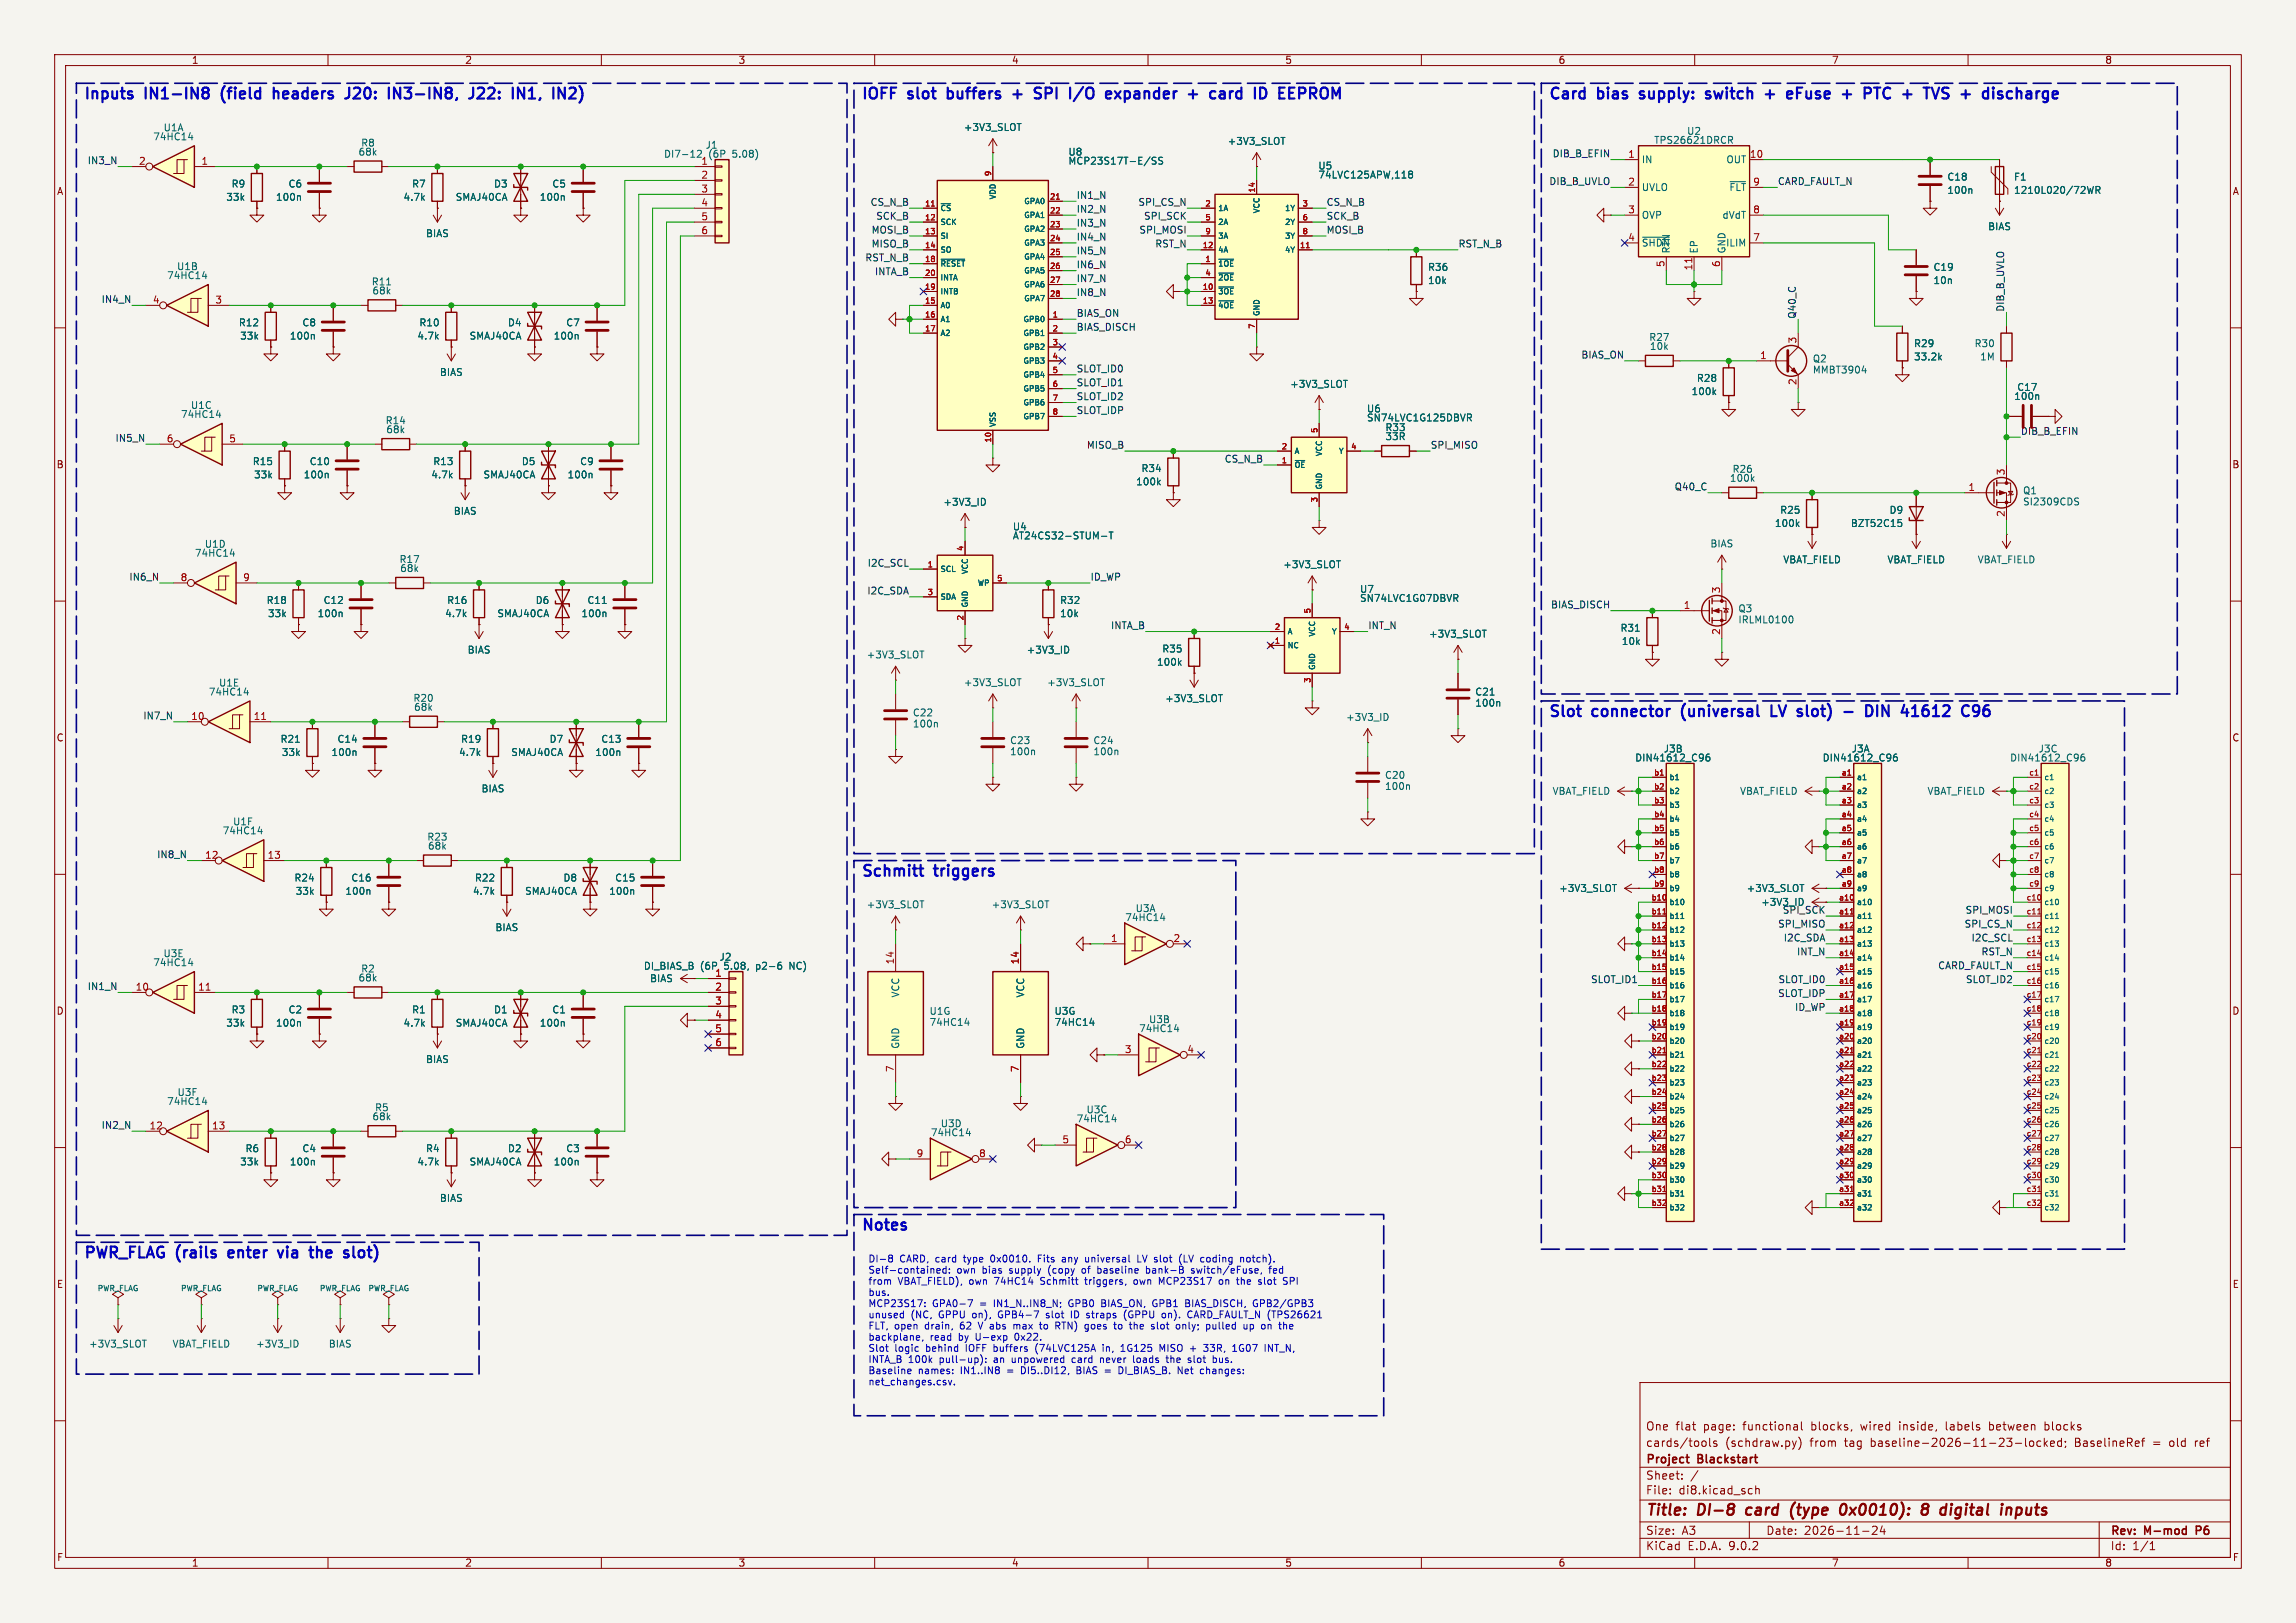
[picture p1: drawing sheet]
<svg xmlns="http://www.w3.org/2000/svg" width="420mm" height="297mm" viewBox="0 0 420 297" stroke-linecap="round" stroke-linejoin="round" font-family="sans-serif">
<defs><g id="words">
<g font-size="2.8" fill="#0000c2">
<text x="15.2" y="18.3">Inputs</text>
<text x="26.7" y="18.3">IN1-IN8</text>
<text x="41.4" y="18.3">(field</text>
<text x="51.7" y="18.3">headers</text>
<text x="65.8" y="18.3">J20:</text>
<text x="74.4" y="18.3">IN3-IN8,</text>
<text x="90" y="18.3">J22:</text>
<text x="98.6" y="18.3">IN1,</text>
<text x="157.5" y="18.3">IOFF</text>
<text x="166.3" y="18.3">slot</text>
<text x="174.2" y="18.3">buffers</text>
<text x="187" y="18.3">+</text>
<text x="191.8" y="18.3">SPI</text>
<text x="199" y="18.3">I/O</text>
<text x="206.5" y="18.3">expander</text>
<text x="222.3" y="18.3">+</text>
<text x="227.1" y="18.3">card</text>
<text x="236" y="18.3">ID</text>
<text x="241.3" y="18.3">EEPROM</text>
<text x="283.2" y="18.3">Card</text>
<text x="292.4" y="18.3">bias</text>
<text x="300.9" y="18.3">supply:</text>
<text x="313.8" y="18.3">switch</text>
<text x="325.5" y="18.3">+</text>
<text x="330.3" y="18.3">eFuse</text>
<text x="341.2" y="18.3">+</text>
<text x="346" y="18.3">PTC</text>
<text x="353.8" y="18.3">+</text>
<text x="358.6" y="18.3">TVS</text>
<text x="366.1" y="18.3">+</text>
<text x="370.9" y="18.3">discharge</text>
<text x="283.2" y="131.3">Slot</text>
<text x="291.4" y="131.3">connector</text>
<text x="308.5" y="131.3">(universal</text>
<text x="325.7" y="131.3">LV</text>
<text x="331.4" y="131.3">slot)</text>
<text x="340.6" y="131.3">-</text>
<text x="345.4" y="131.3">DIN</text>
<text x="352.8" y="131.3">41612</text>
<text x="157.5" y="160.5">Schmitt</text>
<text x="171.1" y="160.5">triggers</text>
<text x="157.5" y="225.3">Notes</text>
<text x="15.2" y="230.4">PWR_FLAG (rails</text>
<text x="42.7" y="230.4">enter</text>
<text x="52.7" y="230.4">via</text>
<text x="59.3" y="230.4">the</text>
<text x="66.3" y="230.4">slot)</text>
</g>
<g font-size="2.8" fill="#840000">
<text x="301" y="277.9">Title:</text>
<text x="310.6" y="277.9">DI-8</text>
<text x="320.3" y="277.9">card</text>
<text x="329.2" y="277.9">(type</text>
<text x="339" y="277.9">0x0010):</text>
<text x="354.8" y="277.9">8</text>
<text x="359" y="277.9">digital</text>
<text x="370.9" y="277.9">inputs</text>
</g>
<g font-size="2.1" fill="#840000">
<text x="301" y="262">One</text>
<text x="306.5" y="262">flat</text>
<text x="311.7" y="262">page:</text>
<text x="319" y="262">functional</text>
<text x="331.6" y="262">blocks,</text>
<text x="340.8" y="262">wired</text>
<text x="348" y="262">inside,</text>
<text x="356.7" y="262">labels</text>
<text x="364.7" y="262">between</text>
<text x="375" y="262">blocks</text>
<text x="301" y="268.2">Project</text>
<text x="301" y="265">cards/tools</text>
<text x="310.7" y="268.2">Blackstart</text>
<text x="315.6" y="265">(schdraw.py)</text>
<text x="331.2" y="265">from</text>
<text x="337.6" y="265">tag</text>
<text x="342.5" y="265">baseline-2026-11-23-locked;</text>
<text x="380" y="265">BaselineRef</text>
<text x="394.4" y="265">=</text>
<text x="397.6" y="265">old</text>
<text x="402.4" y="265">ref</text>
<text x="301" y="273.7">File:</text>
<text x="301" y="271">Sheet:</text>
<text x="307.1" y="273.7">di8.kicad_sch</text>
<text x="301" y="281.1">Size:</text>
<text x="307.6" y="281.1">A3</text>
<text x="323" y="281.1">Date:</text>
<text x="330" y="281.1">2026-11-24</text>
<text x="386" y="281.3">Rev:</text>
<text x="392.4" y="281.3">M-mod</text>
<text x="402.4" y="281.3">P6</text>
<text x="301" y="283.9">KiCad</text>
<text x="308.7" y="283.9">E.D.A.</text>
<text x="316.3" y="283.9">9.0.2</text>
<text x="386" y="283.9">Id:</text>
<text x="390.1" y="283.9">1/1</text>
</g>
<g font-size="1.8" fill="#840000">
<text x="35" y="11.9">1</text>
<text x="85" y="11.9">2</text>
<text x="135" y="11.9">3</text>
<text x="185" y="11.9">4</text>
<text x="235" y="11.9">5</text>
<text x="285" y="11.9">6</text>
<text x="335" y="11.9">7</text>
<text x="385" y="11.9">8</text>
<text x="10.3" y="35.9">A</text>
<text x="408.3" y="35.9">A</text>
<text x="10.3" y="85.9">B</text>
<text x="408.2" y="85.9">B</text>
<text x="10.3" y="135.9">C</text>
<text x="408.2" y="135.9">C</text>
<text x="10.3" y="185.9">D</text>
<text x="408.2" y="185.9">D</text>
<text x="10.3" y="235.9">E</text>
<text x="408.3" y="235.9">E</text>
<text x="10.3" y="285.9">F</text>
<text x="35" y="286.9">1</text>
<text x="85" y="286.9">2</text>
<text x="135" y="286.9">3</text>
<text x="185" y="286.9">4</text>
<text x="235" y="286.9">5</text>
<text x="285" y="286.9">6</text>
<text x="335" y="286.9">7</text>
<text x="385" y="286.9">8</text>
<text x="408.3" y="285.9">F</text>
</g>
<g font-size="1.8" fill="#006464">
<text x="27.9" y="25.9">74HC14</text>
<text x="29.8" y="24.2">U1A</text>
<text x="65.5" y="28.7">68k</text>
<text x="66" y="27">R8</text>
<text x="121.4" y="29.1">DI7-12</text>
<text x="129" y="27.4">J1</text>
<text x="129.6" y="29.1">(6P</text>
<text x="134.1" y="29.1">5.08)</text>
<text x="176.2" y="24.2">+3V3_SLOT</text>
<text x="195.3" y="28.7">U8</text>
<text x="224.5" y="26.7">+3V3_SLOT</text>
<text x="302.5" y="26.5">TPS26621DRCR</text>
<text x="308.5" y="24.9">U2</text>
<text x="42.3" y="34.5">R9</text>
<text x="52.7" y="34.5">C6</text>
<text x="75.3" y="34.5">R7</text>
<text x="90.3" y="34.5">D3</text>
<text x="100.9" y="34.5">C5</text>
<text x="195.3" y="30.3">MCP23S17T-E/SS</text>
<text x="241.1" y="32.9">74LVC125APW,118</text>
<text x="241.1" y="31.2">U5</text>
<text x="300.2" y="30.1">IN</text>
<text x="300.2" y="35.2">UVLO</text>
<text x="315.7" y="30.1">OUT</text>
<text x="316.2" y="35.2">~{FLT}</text>
<text x="356.1" y="35.7">100n</text>
<text x="356.1" y="33.2">C18</text>
<text x="368.3" y="33.2">F1</text>
<text x="368.3" y="35.7">1210L020/72WR</text>
<text x="41.3" y="36.9">33k</text>
<text x="50.4" y="36.9">100n</text>
<text x="73.7" y="36.9">4.7k</text>
<text x="83.3" y="36.9">SMAJ40CA</text>
<text x="98.6" y="36.9">100n</text>
<text x="300.2" y="40.2">OVP</text>
<text x="315" y="40.2">dVdT</text>
<text x="77.8" y="43.6">BIAS</text>
<text x="300.2" y="45.3">~{SHDN}</text>
<text x="305.7" y="46.5" transform="rotate(-90 305.7 46.5)">RTN</text>
<text x="310.7" y="46.5" transform="rotate(-90 310.7 46.5)">EP</text>
<text x="315.6" y="45.3">ILIM</text>
<text x="315.8" y="46.5" transform="rotate(-90 315.8 46.5)">GND</text>
<text x="363.6" y="42.3">BIAS</text>
<text x="30.5" y="51.3">74HC14</text>
<text x="32.3" y="49.6">U1B</text>
<text x="67.9" y="52.4">R11</text>
<text x="261.1" y="52.2">10k</text>
<text x="261.1" y="49.8">R36</text>
<text x="353.6" y="49.8">C19</text>
<text x="353.6" y="52.2">10n</text>
<text x="43.6" y="59.9">R12</text>
<text x="55.2" y="59.9">C8</text>
<text x="68" y="54.1">68k</text>
<text x="76.6" y="59.9">R10</text>
<text x="92.8" y="59.9">D4</text>
<text x="103.5" y="59.9">C7</text>
<text x="43.8" y="62.3">33k</text>
<text x="52.9" y="62.3">100n</text>
<text x="76.3" y="62.3">4.7k</text>
<text x="85.8" y="62.3">SMAJ40CA</text>
<text x="101.2" y="62.3">100n</text>
<text x="301.6" y="62.6">R27</text>
<text x="301.7" y="64.2">10k</text>
<text x="350" y="63.7">R29</text>
<text x="361.1" y="63.7">R30</text>
<text x="80.4" y="69">BIAS</text>
<text x="235.9" y="71.2">+3V3_SLOT</text>
<text x="310.3" y="70.1">R28</text>
<text x="331.5" y="66.5">Q2</text>
<text x="331.5" y="68.6">MMBT3904</text>
<text x="350" y="66.2">33.2k</text>
<text x="362.1" y="66.2">1M</text>
<text x="368.9" y="71.7">C17</text>
<text x="33" y="76.7">74HC14</text>
<text x="34.8" y="75">U1C</text>
<text x="70.4" y="77.8">R14</text>
<text x="249.9" y="77.3">SN74LVC1G125DBVR</text>
<text x="249.9" y="75.7">U6</text>
<text x="309.3" y="72.5">100k</text>
<text x="368.3" y="73.4">100n</text>
<text x="70.6" y="79.5">68k</text>
<text x="253.3" y="79.1">R33</text>
<text x="253.3" y="80.7">33R</text>
<text x="46.1" y="85.3">R15</text>
<text x="46.4" y="87.7">33k</text>
<text x="55.5" y="87.7">100n</text>
<text x="56.6" y="85.3">C10</text>
<text x="78.8" y="87.7">4.7k</text>
<text x="79.2" y="85.3">R13</text>
<text x="88.3" y="87.7">SMAJ40CA</text>
<text x="95.4" y="85.3">D5</text>
<text x="103.7" y="87.7">100n</text>
<text x="106" y="85.3">C9</text>
<text x="207.7" y="89">100k</text>
<text x="208.7" y="86.6">R34</text>
<text x="316.3" y="88.4">100k</text>
<text x="316.8" y="86.7">R26</text>
<text x="82.9" y="94.4">BIAS</text>
<text x="172.5" y="92.7">+3V3_ID</text>
<text x="325.5" y="94.2">R25</text>
<text x="345.5" y="94.2">D9</text>
<text x="370" y="90.7">Q1</text>
<text x="370" y="92.7">SI2309CDS</text>
<text x="37.4" y="100.4">U1D</text>
<text x="185.2" y="98.9">AT24CS32-STUM-T</text>
<text x="185.2" y="97.3">U4</text>
<text x="312.8" y="100.4">BIAS</text>
<text x="324.6" y="96.6">100k</text>
<text x="338.5" y="96.6">BZT52C15</text>
<text x="35.5" y="102.1">74HC14</text>
<text x="73" y="103.2">R17</text>
<text x="73.1" y="104.9">68k</text>
<text x="234.6" y="104.2">+3V3_SLOT</text>
<text x="326.1" y="103.3">VBAT_FIELD</text>
<text x="345.2" y="103.3">VBAT_FIELD</text>
<text x="361.7" y="103.3">VBAT_FIELD</text>
<text x="48.7" y="110.7">R18</text>
<text x="48.9" y="113.1">33k</text>
<text x="58" y="113.1">100n</text>
<text x="59.1" y="110.7">C12</text>
<text x="81.3" y="113.1">4.7k</text>
<text x="81.7" y="110.7">R16</text>
<text x="90.9" y="113.1">SMAJ40CA</text>
<text x="97.9" y="110.7">D6</text>
<text x="106.3" y="113.1">100n</text>
<text x="107.4" y="110.7">C11</text>
<text x="193.8" y="113.1">10k</text>
<text x="193.8" y="110.7">R32</text>
<text x="248.7" y="108.7">U7</text>
<text x="248.7" y="110.3">SN74LVC1G07DBVR</text>
<text x="317.9" y="112.2">Q3</text>
<text x="85.4" y="119.8">BIAS</text>
<text x="187.7" y="119.8">+3V3_ID</text>
<text x="212.5" y="119.6">R35</text>
<text x="261.3" y="116.9">+3V3_SLOT</text>
<text x="296.3" y="115.8">R31</text>
<text x="296.6" y="118.2">10k</text>
<text x="317.9" y="114.3">IRLML0100</text>
<text x="40" y="125.8">U1E</text>
<text x="158.4" y="120.7">+3V3_SLOT</text>
<text x="176.2" y="125.8">+3V3_SLOT</text>
<text x="191.5" y="125.8">+3V3_SLOT</text>
<text x="211.5" y="122">100k</text>
<text x="38.1" y="127.5">74HC14</text>
<text x="75.5" y="128.6">R20</text>
<text x="75.6" y="130.3">68k</text>
<text x="166.9" y="131.3">C22</text>
<text x="213" y="128.7">+3V3_SLOT</text>
<text x="269.8" y="129.5">100n</text>
<text x="269.8" y="127.5">C21</text>
<text x="51.2" y="136.1">R21</text>
<text x="61.6" y="136.1">C14</text>
<text x="84.2" y="136.1">R19</text>
<text x="100.4" y="136.1">D7</text>
<text x="109.9" y="136.1">C13</text>
<text x="166.9" y="133.3">100n</text>
<text x="184.7" y="136.4">C23</text>
<text x="199.9" y="136.4">C24</text>
<text x="246.1" y="132.1">+3V3_ID</text>
<text x="304.2" y="137.9">J3B</text>
<text x="338.6" y="137.9">J3A</text>
<text x="372.8" y="137.9">J3C</text>
<text x="51.5" y="138.5">33k</text>
<text x="60.5" y="138.5">100n</text>
<text x="83.9" y="138.5">4.7k</text>
<text x="93.4" y="138.5">SMAJ40CA</text>
<text x="108.8" y="138.5">100n</text>
<text x="184.7" y="138.4">100n</text>
<text x="199.9" y="138.4">100n</text>
<text x="253.2" y="142.7">C20</text>
<text x="299" y="139.5">DIN41612_C96</text>
<text x="333.3" y="139.5">DIN41612_C96</text>
<text x="367.6" y="139.5">DIN41612_C96</text>
<text x="88" y="145.2">BIAS</text>
<text x="253.2" y="144.8">100n</text>
<text x="283.9" y="145.6">VBAT_FIELD</text>
<text x="318.2" y="145.6">VBAT_FIELD</text>
<text x="352.5" y="145.6">VBAT_FIELD</text>
<text x="40.6" y="152.9">74HC14</text>
<text x="42.5" y="151.2">U1F</text>
<text x="78.1" y="154">R23</text>
<text x="78.2" y="155.7">68k</text>
<text x="53.8" y="161.5">R24</text>
<text x="64.2" y="161.5">C16</text>
<text x="86.8" y="161.5">R22</text>
<text x="103" y="161.5">D8</text>
<text x="112.4" y="161.5">C15</text>
<text x="54" y="163.9">33k</text>
<text x="63.1" y="163.9">100n</text>
<text x="86.4" y="163.9">4.7k</text>
<text x="96" y="163.9">SMAJ40CA</text>
<text x="111.3" y="163.9">100n</text>
<text x="158.4" y="166.4">+3V3_SLOT</text>
<text x="181.3" y="166.4">+3V3_SLOT</text>
<text x="207.6" y="167.1">U3A</text>
<text x="285.1" y="163.4">+3V3_SLOT</text>
<text x="319.4" y="163.4">+3V3_SLOT</text>
<text x="322.1" y="166">+3V3_ID</text>
<text x="326" y="167.3">SPI_SCK</text>
<text x="90.5" y="170.6">BIAS</text>
<text x="205.7" y="168.8">74HC14</text>
<text x="27.9" y="177">74HC14</text>
<text x="29.8" y="175.4">U3E</text>
<text x="65.5" y="179.8">68k</text>
<text x="66" y="178.2">R2</text>
<text x="117.7" y="177.6">DI_BIAS_B</text>
<text x="118.8" y="179.9">BIAS</text>
<text x="128.1" y="177.6">(6P</text>
<text x="131.5" y="176">J2</text>
<text x="132.6" y="177.6">5.08,</text>
<text x="138.6" y="177.6">p2-6</text>
<text x="144.9" y="177.6">NC)</text>
<text x="42.3" y="185.6">R3</text>
<text x="52.7" y="185.6">C2</text>
<text x="75.3" y="185.6">R1</text>
<text x="90.3" y="185.6">D1</text>
<text x="100.9" y="185.6">C1</text>
<text x="164.7" y="182.6" transform="rotate(-90 164.7 182.6)">VCC</text>
<text x="169.9" y="185.9">U1G</text>
<text x="187.6" y="182.6" transform="rotate(-90 187.6 182.6)">VCC</text>
<text x="192.8" y="185.9">U3G</text>
<text x="41.3" y="188.1">33k</text>
<text x="50.4" y="188.1">100n</text>
<text x="73.7" y="188.1">4.7k</text>
<text x="83.3" y="188.1">SMAJ40CA</text>
<text x="98.6" y="188.1">100n</text>
<text x="169.9" y="187.9">74HC14</text>
<text x="192.8" y="187.9">74HC14</text>
<text x="208.3" y="189.1">74HC14</text>
<text x="210.1" y="187.4">U3B</text>
<text x="77.8" y="194.7">BIAS</text>
<text x="164.7" y="192" transform="rotate(-90 164.7 192)">GND</text>
<text x="187.6" y="192" transform="rotate(-90 187.6 192)">GND</text>
<text x="30.5" y="202.4">74HC14</text>
<text x="32.4" y="200.8">U3F</text>
<text x="68.5" y="203.6">R5</text>
<text x="198.7" y="203.9">U3C</text>
<text x="68" y="205.2">68k</text>
<text x="170.2" y="208.1">74HC14</text>
<text x="172" y="206.5">U3D</text>
<text x="196.8" y="205.6">74HC14</text>
<text x="43.8" y="213.5">33k</text>
<text x="44.8" y="211">R6</text>
<text x="52.9" y="213.5">100n</text>
<text x="55.2" y="211">C4</text>
<text x="76.3" y="213.5">4.7k</text>
<text x="77.8" y="211">R4</text>
<text x="85.8" y="213.5">SMAJ40CA</text>
<text x="92.8" y="211">D2</text>
<text x="101.2" y="213.5">100n</text>
<text x="103.5" y="211">C3</text>
<text x="80.4" y="220.1">BIAS</text>
<text x="16.2" y="246.8">+3V3_SLOT</text>
<text x="31.5" y="246.8">VBAT_FIELD</text>
<text x="46.7" y="246.8">+3V3_ID</text>
<text x="60" y="246.8">BIAS</text>
</g>
<g font-size="1.8" fill="#0f0f0f">
<text x="283.9" y="28.9">DIB_B_EFIN</text>
<text x="15.9" y="30.1">IN3_N</text>
<text x="283.3" y="33.9">DIB_B_UVLO</text>
<text x="325.1" y="33.9">CARD_FAULT_N</text>
<text x="159.2" y="37.8">CS_N_B</text>
<text x="160.2" y="40.3">SCK_B</text>
<text x="196.8" y="39">IN2_N</text>
<text x="196.8" y="41.6">IN3_N</text>
<text x="196.8" y="36.5">IN1_N</text>
<text x="208.1" y="37.8">SPI_CS_N</text>
<text x="209.2" y="40.3">SPI_SCK</text>
<text x="242.6" y="37.8">CS_N_B</text>
<text x="242.6" y="40.3">SCK_B</text>
<text x="158.2" y="47.9">RST_N_B</text>
<text x="159.3" y="42.8">MOSI_B</text>
<text x="159.3" y="45.4">MISO_B</text>
<text x="196.8" y="46.6">IN5_N</text>
<text x="196.8" y="44.1">IN4_N</text>
<text x="208.3" y="42.8">SPI_MOSI</text>
<text x="211.2" y="45.4">RST_N</text>
<text x="242.6" y="42.8">MOSI_B</text>
<text x="266.7" y="45.4">RST_N_B</text>
<text x="159.9" y="50.5">INTA_B</text>
<text x="196.8" y="51.7">IN7_N</text>
<text x="196.8" y="49.2">IN6_N</text>
<text x="18.5" y="55.5">IN4_N</text>
<text x="196.8" y="54.3">IN8_N</text>
<text x="196.8" y="58.1">BIAS_ON</text>
<text x="328.6" y="58.4" transform="rotate(-90 328.6 58.4)">Q40_C</text>
<text x="366.7" y="57.2" transform="rotate(-90 366.7 57.2)">DIB_B_UVLO</text>
<text x="196.8" y="60.6">BIAS_DISCH</text>
<text x="289.2" y="65.7">BIAS_ON</text>
<text x="196.8" y="70.8">SLOT_ID1</text>
<text x="196.8" y="68.2">SLOT_ID0</text>
<text x="196.8" y="75.9">SLOT_IDP</text>
<text x="196.8" y="73.3">SLOT_ID2</text>
<text x="21" y="80.9">IN5_N</text>
<text x="198.7" y="82.2">MISO_B</text>
<text x="261.6" y="82.2">SPI_MISO</text>
<text x="369.6" y="79.7">DIB_B_EFIN</text>
<text x="223.9" y="84.7">CS_N_B</text>
<text x="306.2" y="89.8">Q40_C</text>
<text x="23.6" y="106.3">IN6_N</text>
<text x="158.6" y="103.8">I2C_SCL</text>
<text x="199.4" y="106.3">ID_WP</text>
<text x="158.5" y="108.9">I2C_SDA</text>
<text x="283.6" y="111.4">BIAS_DISCH</text>
<text x="203.1" y="115.2">INTA_B</text>
<text x="250.2" y="115.2">INT_N</text>
<text x="26.1" y="131.7">IN7_N</text>
<text x="28.6" y="157.1">IN8_N</text>
<text x="359.4" y="167.3">SPI_MOSI</text>
<text x="325.2" y="169.8">SPI_MISO</text>
<text x="326.2" y="172.4">I2C_SDA</text>
<text x="359.3" y="169.8">SPI_CS_N</text>
<text x="360.5" y="172.4">I2C_SCL</text>
<text x="290.9" y="180">SLOT_ID1</text>
<text x="325.2" y="180">SLOT_ID0</text>
<text x="328.6" y="174.9">INT_N</text>
<text x="354.4" y="177.5">CARD_FAULT_N</text>
<text x="359.5" y="180">SLOT_ID2</text>
<text x="362.4" y="174.9">RST_N</text>
<text x="15.9" y="181.3">IN1_N</text>
<text x="325.2" y="182.5">SLOT_IDP</text>
<text x="328.2" y="185.1">ID_WP</text>
<text x="18.5" y="206.7">IN2_N</text>
</g>
<g font-size="1.8" fill="#a90000">
<text x="297.7" y="29">1</text>
<text x="320" y="29">10</text>
<text x="25.3" y="30.2">2</text>
<text x="36.8" y="30.2">1</text>
<text x="128.2" y="30.2">1</text>
<text x="128.2" y="32.8">2</text>
<text x="128.2" y="35.3">3</text>
<text x="297.7" y="34">2</text>
<text x="320.6" y="34">9</text>
<text x="128.2" y="37.8">4</text>
<text x="128.2" y="40.4">5</text>
<text x="297.7" y="39.1">3</text>
<text x="320.6" y="39.1">8</text>
<text x="128.2" y="42.9">6</text>
<text x="297.7" y="44.2">4</text>
<text x="320.6" y="44.2">7</text>
<text x="304.5" y="49" transform="rotate(-90 304.5 49)">5</text>
<text x="309.6" y="49.6" transform="rotate(-90 309.6 49.6)">11</text>
<text x="314.7" y="49" transform="rotate(-90 314.7 49)">6</text>
<text x="27.9" y="55.6">4</text>
<text x="39.3" y="55.6">3</text>
<text x="321.9" y="65.8">1</text>
<text x="328.7" y="62.9" transform="rotate(-90 328.7 62.9)">3</text>
<text x="328.7" y="70.6" transform="rotate(-90 328.7 70.6)">2</text>
<text x="30.4" y="81">6</text>
<text x="41.8" y="81">5</text>
<text x="360" y="89.9">1</text>
<text x="366.8" y="87.1" transform="rotate(-90 366.8 87.1)">3</text>
<text x="366.8" y="94.7" transform="rotate(-90 366.8 94.7)">2</text>
<text x="32.9" y="106.4">8</text>
<text x="44.4" y="106.4">9</text>
<text x="307.9" y="111.5">1</text>
<text x="314.7" y="108.7" transform="rotate(-90 314.7 108.7)">3</text>
<text x="314.7" y="116.3" transform="rotate(-90 314.7 116.3)">2</text>
<text x="34.9" y="131.8">10</text>
<text x="46.3" y="131.8">11</text>
<text x="37.4" y="157.2">12</text>
<text x="48.9" y="157.2">13</text>
<text x="203.1" y="172.5">1</text>
<text x="214.6" y="172.5">2</text>
<text x="130.7" y="178.8">1</text>
<text x="163.6" y="176.6" transform="rotate(-90 163.6 176.6)">14</text>
<text x="186.4" y="176.6" transform="rotate(-90 186.4 176.6)">14</text>
<text x="24.7" y="181.4">10</text>
<text x="36.2" y="181.4">11</text>
<text x="130.7" y="181.4">2</text>
<text x="130.7" y="183.9">3</text>
<text x="130.7" y="186.4">4</text>
<text x="130.7" y="189">5</text>
<text x="130.7" y="191.5">6</text>
<text x="163.6" y="196.3" transform="rotate(-90 163.6 196.3)">7</text>
<text x="186.4" y="196.3" transform="rotate(-90 186.4 196.3)">7</text>
<text x="205.7" y="192.8">3</text>
<text x="217.1" y="192.8">4</text>
<text x="27.3" y="206.8">12</text>
<text x="38.7" y="206.8">13</text>
<text x="194.2" y="209.3">5</text>
<text x="205.7" y="209.3">6</text>
<text x="167.6" y="211.8">9</text>
<text x="179" y="211.8">8</text>
</g>
<g font-size="1.8" fill="#0000c2">
<text x="158.7" y="231.3">DI-8</text>
<text x="158.7" y="233.4">Self-contained:</text>
<text x="164.6" y="231.3">CARD, card</text>
<text x="175" y="233.4">own</text>
<text x="176.6" y="231.3">type</text>
<text x="179.8" y="233.4">bias</text>
<text x="181.7" y="231.3">0x0010.</text>
<text x="184.9" y="233.4">supply</text>
<text x="190.5" y="231.3">Fits</text>
<text x="192.2" y="233.4">(copy</text>
<text x="195.2" y="231.3">any</text>
<text x="198.6" y="233.4">of</text>
<text x="199.6" y="231.3">universal</text>
<text x="201.6" y="233.4">baseline</text>
<text x="209.4" y="231.3">LV slot</text>
<text x="210.7" y="233.4">bank-B</text>
<text x="217.4" y="231.3">(LV</text>
<text x="219.2" y="233.4">switch/eFuse,</text>
<text x="221.5" y="231.3">coding</text>
<text x="229" y="231.3">notch).</text>
<text x="233.7" y="233.4">fed</text>
<text x="158.7" y="235.4">from</text>
<text x="158.7" y="237.5">bus.</text>
<text x="158.7" y="239.5">MCP23S17:</text>
<text x="164.3" y="235.4">VBAT_FIELD),</text>
<text x="170.6" y="239.5">GPA0-7</text>
<text x="177.4" y="235.4">own</text>
<text x="179.4" y="239.5">=</text>
<text x="182.1" y="239.5">IN1_N..IN8_N;</text>
<text x="182.2" y="235.4">74HC14</text>
<text x="190.8" y="235.4">Schmitt</text>
<text x="196" y="239.5">GPB0</text>
<text x="199.2" y="235.4">triggers,</text>
<text x="202.2" y="239.5">BIAS_ON,</text>
<text x="208.3" y="235.4">own</text>
<text x="211.7" y="239.5">GPB1</text>
<text x="213.1" y="235.4">MCP23S17</text>
<text x="217.9" y="239.5">BIAS_DISCH,</text>
<text x="224.3" y="235.4">on</text>
<text x="227.8" y="235.4">the</text>
<text x="230.5" y="239.5">GPB2/GPB3</text>
<text x="231.9" y="235.4">slot</text>
<text x="236.6" y="235.4">SPI</text>
<text x="158.7" y="241.6">unused</text>
<text x="158.7" y="243.6">FLT, open</text>
<text x="158.7" y="245.7">backplane,</text>
<text x="166.6" y="241.6">(NC,</text>
<text x="169.3" y="243.6">drain,</text>
<text x="170.1" y="245.7">read</text>
<text x="171.9" y="241.6">GPPU</text>
<text x="175.5" y="245.7">by</text>
<text x="175.9" y="243.6">62</text>
<text x="178.2" y="241.6">on),</text>
<text x="178.8" y="245.7">U-exp</text>
<text x="179.5" y="243.6">V abs</text>
<text x="183.1" y="241.6">GPB4-7</text>
<text x="186.1" y="245.7">0x22.</text>
<text x="186.3" y="243.6">max</text>
<text x="191.3" y="243.6">to</text>
<text x="192.1" y="241.6">slot</text>
<text x="194.4" y="243.6">RTN)</text>
<text x="196.8" y="241.6">ID</text>
<text x="199.8" y="241.6">straps</text>
<text x="199.9" y="243.6">goes</text>
<text x="205.5" y="243.6">to</text>
<text x="206.9" y="241.6">(GPPU</text>
<text x="208.6" y="243.6">the</text>
<text x="212.7" y="243.6">slot</text>
<text x="214" y="241.6">on).</text>
<text x="217.5" y="243.6">only;</text>
<text x="219" y="241.6">CARD_FAULT_N (TPS26621</text>
<text x="223.2" y="243.6">pulled</text>
<text x="230.2" y="243.6">up</text>
<text x="233.7" y="243.6">on</text>
<text x="158.7" y="247.7">Slot</text>
<text x="158.7" y="249.7">INTA_B 100k</text>
<text x="158.7" y="251.8">Baseline</text>
<text x="163.7" y="247.7">logic</text>
<text x="168" y="251.8">names:</text>
<text x="169.5" y="247.7">behind</text>
<text x="172" y="249.7">pull-up):</text>
<text x="175.8" y="251.8">IN1..IN8</text>
<text x="177" y="247.7">IOFF</text>
<text x="182.1" y="249.7">an</text>
<text x="182.2" y="247.7">buffers</text>
<text x="184.5" y="251.8">=</text>
<text x="185.6" y="249.7">unpowered</text>
<text x="187.3" y="251.8">DI5..DI12,</text>
<text x="190.1" y="247.7">(74LVC125A</text>
<text x="196.8" y="249.7">card</text>
<text x="197.6" y="251.8">BIAS</text>
<text x="202.1" y="249.7">never</text>
<text x="202.6" y="247.7">in,</text>
<text x="205.7" y="251.8">DI_BIAS_B.</text>
<text x="206.1" y="247.7">1G125</text>
<text x="208.4" y="249.7">loads</text>
<text x="213.4" y="247.7">MISO</text>
<text x="214.7" y="249.7">the</text>
<text x="216.7" y="251.8">Net</text>
<text x="218.8" y="249.7">slot</text>
<text x="219.2" y="247.7">+</text>
<text x="221.1" y="251.8">changes:</text>
<text x="221.9" y="247.7">33R,</text>
<text x="223.6" y="249.7">bus.</text>
<text x="227.4" y="247.7">1G07</text>
<text x="233.5" y="247.7">INT_N,</text>
<text x="158.7" y="253.8">net_changes.csv.</text>
</g>
<g font-size="1.4" fill="#a90000">
<text x="181.4" y="32.4" transform="rotate(-90 181.4 32.4)">9</text>
<text x="229.6" y="35.4" transform="rotate(-90 229.6 35.4)">14</text>
<text x="169.1" y="37.8">11</text>
<text x="169.1" y="40.4">12</text>
<text x="192" y="36.6">21</text>
<text x="192" y="39.1">22</text>
<text x="192" y="41.7">23</text>
<text x="220.4" y="37.8">2</text>
<text x="220.4" y="40.4">5</text>
<text x="238.2" y="37.8">3</text>
<text x="238.2" y="40.4">6</text>
<text x="169.1" y="42.9">13</text>
<text x="169.1" y="45.5">14</text>
<text x="192" y="44.2">24</text>
<text x="192" y="46.7">25</text>
<text x="219.9" y="45.5">12</text>
<text x="220.4" y="42.9">9</text>
<text x="237.7" y="45.5">11</text>
<text x="238.2" y="42.9">8</text>
<text x="169.1" y="48">18</text>
<text x="169.1" y="50.5">20</text>
<text x="169.1" y="53.1">19</text>
<text x="192" y="49.3">26</text>
<text x="192" y="51.8">27</text>
<text x="219.9" y="53.1">10</text>
<text x="220.4" y="48">1</text>
<text x="220.4" y="50.5">4</text>
<text x="169.1" y="55.6">15</text>
<text x="169.1" y="58.2">16</text>
<text x="192" y="54.4">28</text>
<text x="192.4" y="58.2">1</text>
<text x="219.9" y="55.6">13</text>
<text x="169.1" y="60.7">17</text>
<text x="192.4" y="60.7">2</text>
<text x="192.4" y="63.2">3</text>
<text x="192.4" y="65.8">4</text>
<text x="229.6" y="60.3" transform="rotate(-90 229.6 60.3)">7</text>
<text x="192.4" y="68.3">5</text>
<text x="192.4" y="70.9">6</text>
<text x="192.4" y="73.4">7</text>
<text x="192.4" y="75.9">8</text>
<text x="181.4" y="81.1" transform="rotate(-90 181.4 81.1)">10</text>
<text x="234.3" y="82.3">2</text>
<text x="241" y="79.3" transform="rotate(-90 241 79.3)">5</text>
<text x="247" y="82.3">4</text>
<text x="234.3" y="84.8">1</text>
<text x="241" y="92" transform="rotate(-90 241 92)">3</text>
<text x="176.3" y="100.9" transform="rotate(-90 176.3 100.9)">4</text>
<text x="169.6" y="103.9">1</text>
<text x="182.3" y="106.4">5</text>
<text x="169.6" y="109">3</text>
<text x="176.3" y="113.6" transform="rotate(-90 176.3 113.6)">2</text>
<text x="239.8" y="112.4" transform="rotate(-90 239.8 112.4)">5</text>
<text x="233.1" y="115.3">2</text>
<text x="233.1" y="117.9">1</text>
<text x="245.8" y="115.3">4</text>
<text x="239.8" y="125.1" transform="rotate(-90 239.8 125.1)">3</text>
<text x="302.5" y="142">b1</text>
<text x="336.8" y="142">a1</text>
<text x="371.1" y="142">c1</text>
<text x="302.5" y="144.5">b2</text>
<text x="302.5" y="147.1">b3</text>
<text x="302.5" y="149.6">b4</text>
<text x="336.8" y="144.5">a2</text>
<text x="336.8" y="147.1">a3</text>
<text x="336.8" y="149.6">a4</text>
<text x="371.1" y="144.5">c2</text>
<text x="371.1" y="147.1">c3</text>
<text x="371.1" y="149.6">c4</text>
<text x="302.5" y="152.1">b5</text>
<text x="302.5" y="154.7">b6</text>
<text x="336.8" y="152.1">a5</text>
<text x="336.8" y="154.7">a6</text>
<text x="371.1" y="152.1">c5</text>
<text x="371.1" y="154.7">c6</text>
<text x="302.5" y="157.2">b7</text>
<text x="302.5" y="159.8">b8</text>
<text x="336.8" y="157.2">a7</text>
<text x="336.8" y="159.8">a8</text>
<text x="371.1" y="157.2">c7</text>
<text x="371.1" y="159.8">c8</text>
<text x="302" y="164.8">b10</text>
<text x="302" y="167.4">b11</text>
<text x="302.5" y="162.3">b9</text>
<text x="336.3" y="164.8">a10</text>
<text x="336.3" y="167.4">a11</text>
<text x="336.8" y="162.3">a9</text>
<text x="370.6" y="164.8">c10</text>
<text x="370.6" y="167.4">c11</text>
<text x="371.1" y="162.3">c9</text>
<text x="302" y="169.9">b12</text>
<text x="302" y="172.5">b13</text>
<text x="336.3" y="169.9">a12</text>
<text x="336.3" y="172.5">a13</text>
<text x="370.6" y="169.9">c12</text>
<text x="370.6" y="172.5">c13</text>
<text x="302" y="175">b14</text>
<text x="302" y="177.5">b15</text>
<text x="336.3" y="175">a14</text>
<text x="336.3" y="177.5">a15</text>
<text x="370.6" y="175">c14</text>
<text x="370.6" y="177.5">c15</text>
<text x="302" y="180.1">b16</text>
<text x="302" y="182.6">b17</text>
<text x="302" y="185.2">b18</text>
<text x="336.3" y="180.1">a16</text>
<text x="336.3" y="182.6">a17</text>
<text x="336.3" y="185.2">a18</text>
<text x="370.6" y="180.1">c16</text>
<text x="370.6" y="182.6">c17</text>
<text x="370.6" y="185.2">c18</text>
<text x="302" y="187.7">b19</text>
<text x="302" y="190.2">b20</text>
<text x="336.3" y="187.7">a19</text>
<text x="336.3" y="190.2">a20</text>
<text x="370.6" y="187.7">c19</text>
<text x="370.6" y="190.2">c20</text>
<text x="302" y="192.8">b21</text>
<text x="302" y="195.3">b22</text>
<text x="302" y="197.9">b23</text>
<text x="336.3" y="192.8">a21</text>
<text x="336.3" y="195.3">a22</text>
<text x="336.3" y="197.9">a23</text>
<text x="370.6" y="192.8">c21</text>
<text x="370.6" y="195.3">c22</text>
<text x="370.6" y="197.9">c23</text>
<text x="302" y="200.4">b24</text>
<text x="302" y="202.9">b25</text>
<text x="336.3" y="200.4">a24</text>
<text x="336.3" y="202.9">a25</text>
<text x="370.6" y="200.4">c24</text>
<text x="370.6" y="202.9">c25</text>
<text x="302" y="205.5">b26</text>
<text x="302" y="208">b27</text>
<text x="336.3" y="205.5">a26</text>
<text x="336.3" y="208">a27</text>
<text x="370.6" y="205.5">c26</text>
<text x="370.6" y="208">c27</text>
<text x="302" y="210.6">b28</text>
<text x="302" y="213.1">b29</text>
<text x="302" y="215.6">b30</text>
<text x="336.3" y="210.6">a28</text>
<text x="336.3" y="213.1">a29</text>
<text x="336.3" y="215.6">a30</text>
<text x="370.6" y="210.6">c28</text>
<text x="370.6" y="213.1">c29</text>
<text x="370.6" y="215.6">c30</text>
<text x="302" y="218.2">b31</text>
<text x="302" y="220.7">b32</text>
<text x="336.3" y="218.2">a31</text>
<text x="336.3" y="220.7">a32</text>
<text x="370.6" y="218.2">c31</text>
<text x="370.6" y="220.7">c32</text>
</g>
<g font-size="1.4" fill="#006464">
<text x="172" y="38.8">~{CS}</text>
<text x="172" y="41.4">SCK</text>
<text x="182.3" y="36.6" transform="rotate(-90 182.3 36.6)">VDD</text>
<text x="187.2" y="37.6">GPA0</text>
<text x="187.2" y="40.1">GPA1</text>
<text x="222.7" y="38.8">1A</text>
<text x="222.7" y="41.4">2A</text>
<text x="230.6" y="39.2" transform="rotate(-90 230.6 39.2)">VCC</text>
<text x="234.9" y="38.8">1Y</text>
<text x="234.9" y="41.4">2Y</text>
<text x="172" y="43.9">SI</text>
<text x="172" y="46.4">SO</text>
<text x="187.2" y="42.6">GPA2</text>
<text x="187.2" y="45.2">GPA3</text>
<text x="187.2" y="47.7">GPA4</text>
<text x="222.7" y="43.9">3A</text>
<text x="222.7" y="46.4">4A</text>
<text x="234.9" y="43.9">3Y</text>
<text x="234.9" y="46.4">4Y</text>
<text x="172" y="49">~{RESET}</text>
<text x="172" y="51.5">INTA</text>
<text x="187.2" y="50.3">GPA5</text>
<text x="187.2" y="52.8">GPA6</text>
<text x="222.7" y="49">~{1OE}</text>
<text x="222.7" y="51.5">~{2OE}</text>
<text x="172" y="54.1">INTB</text>
<text x="172" y="56.6">A0</text>
<text x="172" y="59.1">A1</text>
<text x="187.1" y="59.1">GPB0</text>
<text x="187.2" y="55.3">GPA7</text>
<text x="222.7" y="54.1">~{3OE}</text>
<text x="222.7" y="56.6">~{4OE}</text>
<text x="230.6" y="57.9" transform="rotate(-90 230.6 57.9)">GND</text>
<text x="172" y="61.7">A2</text>
<text x="187.1" y="61.7">GPB1</text>
<text x="187.1" y="64.2">GPB2</text>
<text x="187.1" y="66.8">GPB3</text>
<text x="187.1" y="69.3">GPB4</text>
<text x="187.1" y="71.8">GPB5</text>
<text x="187.1" y="74.4">GPB6</text>
<text x="187.1" y="76.9">GPB7</text>
<text x="182.3" y="78.2" transform="rotate(-90 182.3 78.2)">VSS</text>
<text x="236.7" y="83.3">A</text>
<text x="242" y="83.6" transform="rotate(-90 242 83.6)">VCC</text>
<text x="244.8" y="83.3">Y</text>
<text x="236.7" y="85.8">~{OE}</text>
<text x="242" y="89.7" transform="rotate(-90 242 89.7)">GND</text>
<text x="172" y="104.9">SCL</text>
<text x="177.3" y="105.2" transform="rotate(-90 177.3 105.2)">VCC</text>
<text x="178.7" y="107.4">WP</text>
<text x="172" y="109.9">SDA</text>
<text x="177.3" y="111.3" transform="rotate(-90 177.3 111.3)">GND</text>
<text x="235.4" y="116.3">A</text>
<text x="235.4" y="118.8">NC</text>
<text x="240.8" y="116.6" transform="rotate(-90 240.8 116.6)">VCC</text>
<text x="243.5" y="116.3">Y</text>
<text x="240.8" y="122.7" transform="rotate(-90 240.8 122.7)">GND</text>
<text x="305.3" y="143">b1</text>
<text x="339.6" y="143">a1</text>
<text x="373.9" y="143">c1</text>
<text x="305.3" y="145.5">b2</text>
<text x="305.3" y="148">b3</text>
<text x="339.6" y="145.5">a2</text>
<text x="339.6" y="148">a3</text>
<text x="373.9" y="145.5">c2</text>
<text x="373.9" y="148">c3</text>
<text x="305.3" y="150.6">b4</text>
<text x="305.3" y="153.1">b5</text>
<text x="305.3" y="155.7">b6</text>
<text x="339.6" y="150.6">a4</text>
<text x="339.6" y="153.1">a5</text>
<text x="339.6" y="155.7">a6</text>
<text x="373.9" y="150.6">c4</text>
<text x="373.9" y="153.1">c5</text>
<text x="373.9" y="155.7">c6</text>
<text x="305.3" y="158.2">b7</text>
<text x="305.3" y="160.7">b8</text>
<text x="339.6" y="158.2">a7</text>
<text x="339.6" y="160.7">a8</text>
<text x="373.9" y="158.2">c7</text>
<text x="373.9" y="160.7">c8</text>
<text x="305.3" y="163.3">b9</text>
<text x="305.3" y="165.8">b10</text>
<text x="339.6" y="163.3">a9</text>
<text x="339.6" y="165.8">a10</text>
<text x="373.9" y="163.3">c9</text>
<text x="373.9" y="165.8">c10</text>
<text x="305.3" y="168.4">b11</text>
<text x="305.3" y="170.9">b12</text>
<text x="305.3" y="173.4">b13</text>
<text x="339.6" y="168.4">a11</text>
<text x="339.6" y="170.9">a12</text>
<text x="339.6" y="173.4">a13</text>
<text x="373.9" y="168.4">c11</text>
<text x="373.9" y="170.9">c12</text>
<text x="373.9" y="173.4">c13</text>
<text x="305.3" y="176">b14</text>
<text x="305.3" y="178.5">b15</text>
<text x="339.6" y="176">a14</text>
<text x="339.6" y="178.5">a15</text>
<text x="373.9" y="176">c14</text>
<text x="373.9" y="178.5">c15</text>
<text x="305.3" y="181.1">b16</text>
<text x="305.3" y="183.6">b17</text>
<text x="339.6" y="181.1">a16</text>
<text x="339.6" y="183.6">a17</text>
<text x="373.9" y="181.1">c16</text>
<text x="373.9" y="183.6">c17</text>
<text x="305.3" y="186.1">b18</text>
<text x="305.3" y="188.7">b19</text>
<text x="305.3" y="191.2">b20</text>
<text x="339.6" y="186.1">a18</text>
<text x="339.6" y="188.7">a19</text>
<text x="339.6" y="191.2">a20</text>
<text x="373.9" y="186.1">c18</text>
<text x="373.9" y="188.7">c19</text>
<text x="373.9" y="191.2">c20</text>
<text x="305.3" y="193.8">b21</text>
<text x="305.3" y="196.3">b22</text>
<text x="339.6" y="193.8">a21</text>
<text x="339.6" y="196.3">a22</text>
<text x="373.9" y="193.8">c21</text>
<text x="373.9" y="196.3">c22</text>
<text x="305.3" y="198.8">b23</text>
<text x="305.3" y="201.4">b24</text>
<text x="305.3" y="203.9">b25</text>
<text x="339.6" y="198.8">a23</text>
<text x="339.6" y="201.4">a24</text>
<text x="339.6" y="203.9">a25</text>
<text x="373.9" y="198.8">c23</text>
<text x="373.9" y="201.4">c24</text>
<text x="373.9" y="203.9">c25</text>
<text x="305.3" y="206.5">b26</text>
<text x="305.3" y="209">b27</text>
<text x="339.6" y="206.5">a26</text>
<text x="339.6" y="209">a27</text>
<text x="373.9" y="206.5">c26</text>
<text x="373.9" y="209">c27</text>
<text x="305.3" y="211.5">b28</text>
<text x="305.3" y="214.1">b29</text>
<text x="339.6" y="211.5">a28</text>
<text x="339.6" y="214.1">a29</text>
<text x="373.9" y="211.5">c28</text>
<text x="373.9" y="214.1">c29</text>
<text x="305.3" y="216.6">b30</text>
<text x="305.3" y="219.2">b31</text>
<text x="305.3" y="221.7">b32</text>
<text x="339.6" y="216.6">a30</text>
<text x="339.6" y="219.2">a31</text>
<text x="339.6" y="221.7">a32</text>
<text x="373.9" y="216.6">c30</text>
<text x="373.9" y="219.2">c31</text>
<text x="373.9" y="221.7">c32</text>
<text x="17.7" y="236.5">PWR_FLAG</text>
<text x="33" y="236.5">PWR_FLAG</text>
<text x="47" y="236.5">PWR_FLAG</text>
<text x="58.4" y="236.5">PWR_FLAG</text>
<text x="67.3" y="236.5">PWR_FLAG</text>
</g>
</g></defs>
<path d="M0 0h420v297h-420z" fill="#f5f4ef" stroke="#f5f4ef" stroke-width=".18"/>
<g fill="none" stroke="#840000" stroke-width=".18">
<path d="M10 10h400v277h-400zM12 12h396v273h-396zM60 10v2M110 10v2M160 10v2M210 10v2M260 10v2M310 10v2M360 10v2M350.5 45.7v2.8M350.5 50.5v2.8M10 60h2"/>
<path d="M408 60h2M241.3 95.3v1.2h1.3l-1.3 1.3-1.3-1.3h1.3M241.3 95.3h.1M10 110h2M408 110h2M105.4 139.7v1.3h1.3l-1.3 1.2-1.3-1.2h1.3M105.4 139.7h.1M116.8 139.7v1.3h1.3l-1.3 1.2-1.2-1.2h1.2M116.8 139.7h.1M181.6 129.5h.1M181.6 127l-.8 1.3M181.6 127l.8 1.3"/>
<path d="M181.6 127v2.5M10 160h2M107.9 157.5v7.6M408 160h2M10 210h2M408 210h2M300 253h108v32h-108zM10 260h2M300 278.5h108M300 274.5h108M300 268.5h108M305.5 273.2v.2"/>
<path d="M305.5 272.5v.1M307.7 270.5v.2M307.7 269.8v.1M309.6 260.7h.6M309.9 261.6l.3 .1M310.6 269.1l-1.3 1.9M311.6 263.7l.3 .1 .2 .2-.1 .5-.4 .2M312.7 263.2v1.3l.2 .2M314 263.8l-.3-.1-.3 .2 .1 .2 .5 .2v.3h-.6M320 278.5v3M320.1 272.4l.4 .1M320.5 273.3l-.4 .1"/>
<path d="M321.2 272.5l.2-.1 .3 .1 .1 .9M321.2 271.9v1.5M327.9 263.7l.3 1M328.2 264.7l-.1 .3M328.3 260.7h.3l.2 .2v.8M328.6 263.7l-.4 1M328.8 261.6l-.5 .1M328.8 261l-.5 .1M329 263a1.72 1.72 0 0 1 0 2.3M329.5 260.2v1.3l.2 .2M338.7 261.6v.2M343.3 279.4v.5l-.9 .9h1"/>
<path d="M344.3 279.2l-.4 1.1h1M344.7 279.8v1M356 260.2l.1 1.4M363.9 261.6l.5 .1M363.9 260.2v1.5M364.4 260.7l-.5 .1M368.7 264.1h1.1M370.5 263.2v1.3l.2 .2M371.3 263.8l.2-.1 .4 .1 .1 .6-.1 .2-.4 .1-.2-.2zM373.3 263.8l-.4-.1-.3 .3v.4l.1 .2h.6M373.9 263.2v1.5M374.1 261.6l.4 .1"/>
<path d="M374.1 260.2v1.5M374.1 264.1l.4 .6M374.5 260.7l-.4 .1M374.5 263.7l-.6 .6M375.1 264.2l.7-.2-.1-.2-.4-.1-.2 .2 .1 .7h.5M377.1 263.8l-.4-.1-.3 .3v.4l.1 .2h.6M377.1 263.2v1.5M377.8 263.8v.1M377.9 264.6l-.2 .3M384 278.5v6.5M391.7 263.7h.6M392.3 263.2l-.4 .2"/>
<path d="M396.9 263.8v.7M401.6 263.7v1M401.9 263.7l-.3 .3M408 260h2M60 285v2M110 285v2M160 285v2M210 285v2M260 285v2M300 281.5h108M310 285v2M340.7 280.2h1.2"/>
<path d="M360 285v2M393.3 283.6h.9M393.3 282.5l.4-.4v1.5"/>
</g>
<path d="M308.4 266.7h.6M308.7 267.6l.3 .1M320.9 266.7h.6M321.3 267.7h.2M399.8 279.8l.1 .1M399.9 279.3v1.5M402.3 279.3h-.5v1.5M399.9 280.7l-.1 .1M401.8 280.1h.5" fill="none" stroke="#840000" stroke-width=".3"/>
<g fill="none" stroke="#840000" stroke-width=".4">
<path d="M316.9 275.2l.4 .4-.3 .4M317 276.2l.1 .2-.1 .6M319.6 276.1l-.2 .7 .3 .4M328.4 274.9a2.35 2.35 0 0 0-.4 3.1M336.9 275.4a.46 .46 0 0 1 .5-.2 .46 .46 0 0 1 .3 .4 1.15 1.15 0 0 1-.7 1.6l-.2-.1M339.5 275.9l-1.2 1.3M352 276.1l-.3-.2-.1-.3a.64 .64 0 0 1 1.1-.2l.1 .3-.5 .4M352 276.1a.65 .65 0 0 0-.4 1 .65 .65 0 0 0 .9-.1 .65 .65 0 0 0 0-.8l-.2-.1M352 276.1h.3M357.6 277.8l.2 .1 .5-.1M358.5 275.9a.66 .66 0 0 0-.8 .4v.7l.3 .2h.4M368.9 276l.2-.1 .6 .1 .1 .3v.5a.66 .66 0 0 1-1 .3"/>
<path d="M368.9 275.9l-.2 2"/>
</g>
<path d="M186.1 124.2h.7" fill="none" stroke="#006464" stroke-width=".18"/>
<path d="M106.7 158.8l2.5 5h-2.5l2.5-5zM106.7 160.8v.5h2.5v.5" fill="none" stroke="#840000" stroke-width=".25"/>
<path d="M348.5 48.8h4.1M348.5 50.3h4.1" fill="none" stroke="#840000" stroke-width=".51"/>
<path d="M35.6 106.7l7.6-3.8v7.6z" fill="#ffffc2"/>
<path d="M347 61h2v5h-2zM35.6 106.7l7.6-3.8v7.6zM72.4 105.7h5.1v2h-5.1zM86.6 108h2v5h-2zM101.6 108l2.5 5h-2.5l2.5-5zM101.6 110v.5h2.5v.5M217.4 116.8h2.1v5.1h-2.1zM79 182.9h2v5.1h-2zM94 182.9l2.5 5.1h-2.5l2.5-5.1zM94 184.9v.5h2.5v.5M96.5 208.3l2.6 5.1h-2.6l2.6-5.1zM96.5 210.3v.5h2.6v.5" fill="none" stroke="#840000" stroke-width=".25"/>
<g fill="none" stroke="#840000" stroke-width=".18">
<path d="M348 59.7v1.3M348 66v1.3M84.3 90.2l.8 1.2M85.1 88.9h.1M85.1 88.9v2.5M85.9 90.2l-.8 1.2M31.7 106.7h2.6M41.3 105.4v2.6h-1.3M41.9 105.4h-1.9v2.6h-.6M43.2 106.7h3.8M71.1 106.7h1.3M77.5 106.7h1.2"/>
<path d="M87.6 106.7v1.3M87.6 113v1.3M102.9 114.3v1.3h1.2l-1.2 1.2-1.3-1.2h1.3M102.9 114.3h.1M102.9 106.7v7.6M218.4 115.6v1.2M266.7 118.1v2.6M266.7 118.1l-.8 1.3M266.7 118.1l.8 1.3M196.8 132.1v2.8M196.8 136.9v2.8M217.7 124.5l.7 1.2"/>
<path d="M218.4 123.2h.1M218.4 121.9v3.8M219.2 124.5l-.8 1.2M250.2 135.9h.1M250.2 133.4v2.5M250.2 138.4v2.8M250.2 133.4l-.8 1.2M250.2 133.4l.8 1.2M266.7 133.4v1.2h1.3l-1.3 1.3-1.3-1.3h1.3M266.7 133.4h.1M266.7 120.7h.1M266.7 123.2v2.8"/>
<path d="M266.7 128v2.8M181.6 142.2v1.3h1.3l-1.3 1.3-1.3-1.3h1.3M181.6 142.2h.1M196.8 142.2v1.3h1.3l-1.3 1.3-1.2-1.3h1.2M196.8 142.2h.1M250.2 148.6v1.3h1.3l-1.3 1.2-1.3-1.2h1.3M250.2 148.6h.1M250.2 143.3v2.8M124.5 179.1l1.2 .7M124.5 179.1h2.5M125.7 178.3l-1.2 .8M127 179.1h.1"/>
<path d="M79.2 190.5l.8 1.3M80 189.2h.1M80 181.6v1.3M80 188v3.8M80.8 190.5l-.8 1.3M95.2 189.2v1.3h1.3l-1.3 1.3-1.2-1.3h1.2M95.2 189.2h.1M95.2 181.6v7.6M106.7 189.2v1.3h1.2l-1.2 1.3-1.3-1.3h1.3M106.7 189.2h.1M106.7 181.6v2.8M106.7 186.4v2.8"/>
<path d="M125.7 186.7v-1.3l-1.2 1.3 1.2 1.3v-1.3h1.3M127 186.7h.1M81.8 215.9l.7 1.3M82.5 214.6h.1M82.5 214.6v2.6M83.3 215.9l-.8 1.3M97.8 207v7.6M50.8 237.5l1-.6-1-.7-1 .7 1 .6v1.3M50.8 238.8h.1"/>
<circle cx="34.9" cy="106.7" r=".63"/>
</g>
<g fill="none" stroke="#006464" stroke-width=".18">
<path d="M354.8 65.4l.3 .5M355.1 65l-.4 .5M42.1 101.4h.8M42.7 101v.8M271.1 115.3h.8M204.3 137.3l.2 .2v.6M215.7 121.3l.4 .5M216.1 120.9l-.5 .5M222.9 127.1h.7M253.5 130.6a.68 .68 0 0 1 .4 .6 .68 .68 0 0 1-.4 .6M272.6 127.2h.7M274.2 128.4l.1 .2v.6"/>
<path d="M257.6 143.6l.2 .2v.7M103 186.9l.2 .2v.7"/>
</g>
<path d="M194.8 135.1h4.1M194.8 136.7h4.1M264.7 126.2h4M264.7 127.8h4M248.2 141.5h4M248.2 143h4M104.6 184.7h4.1M104.6 186.2h4.1" fill="none" stroke="#840000" stroke-width=".51"/>
<path d="M171.4 101.6h10.2v10.2h-10.2z" fill="#ffffc2"/>
<path d="M48.5 57.2h2v5h-2zM171.4 101.6h10.2v10.2h-10.2zM190.8 108h2v5h-2zM46 182.9h2v5.1h-2z" fill="none" stroke="#840000" stroke-width=".25"/>
<g fill="none" stroke="#840000" stroke-width=".18">
<path d="M106.7 38.1v1.3h1.2l-1.2 1.2-1.3-1.2h1.3M106.7 38.1h.1M106.7 30.5v2.8M106.7 35.3v2.8M49.5 55.9v1.3M49.5 62.2v1.3M348 67.3v1.3h1.2l-1.2 1.3-1.3-1.3h1.3M348 67.3h.1M52.1 88.9v1.3h1.2l-1.2 1.2-1.3-1.2h1.3M52.1 88.9h.1M176.5 96.5h.1M176.5 94v2.5"/>
<path d="M176.5 99.1v2.5M176.5 94l-.7 1.3M176.5 94l.8 1.3M181.6 83.8v1.3h1.3l-1.3 1.3-1.3-1.3h1.3M181.6 83.8h.1M168.9 104.1h2.5M168.9 109.2h2.5M176.5 111.8v2.5M181.6 106.7h2.5M191 115.6l.8 1.2M191.8 114.3h.1M191.8 106.7v1.3"/>
<path d="M191.8 113v3.8M192.5 115.6l-.7 1.2M47 189.2v1.3h1.3l-1.3 1.3-1.3-1.3h1.3M47 189.2h.1M47 181.6v1.3M47 188v1.2M61 207v2.8M61 211.8v2.8M97.8 214.6v1.3h1.3l-1.3 1.3-1.3-1.3h1.3M97.8 214.6h.1M62.2 237.5l1-.6-1-.7-1 .7 1 .6v1.3M62.2 238.8h.1"/>
<path d="M71.1 237.5l1-.6-1-.7-1 .7 1 .6v1.3M71.1 238.8h.1M50 242.6l.8 1.2M50.8 241.3h.1M50.8 241.3v2.5M51.6 242.6l-.8 1.2M61.5 242.6l.7 1.2M62.2 241.3h.1M62.2 241.3v2.5M63 242.6l-.8 1.2"/>
</g>
<path d="M103 35.8l.2 .2v.7M179.8 91.2a.68 .68 0 0 1 .5 .6 .68 .68 0 0 1-.5 .7M201.5 98.1h1M202.9 97.4h.7M203.2 97.4v1.2M195.1 118.2a.68 .68 0 0 1 .4 .7 .68 .68 0 0 1-.4 .6M57.3 212.3l.2 .2v.7M54.1 245.2a.68 .68 0 0 1 .4 .7 .68 .68 0 0 1-.4 .6" fill="none" stroke="#006464" stroke-width=".18"/>
<path d="M104.6 33.5h4.1M104.6 35.1h4.1M58.9 210.1h4.1M58.9 211.6h4.1" fill="none" stroke="#840000" stroke-width=".51"/>
<path d="M33 81.3l7.6-3.8v7.6z" fill="#ffffc2"/>
<path d="M33 81.3l7.6-3.8v7.6z" fill="none" stroke="#840000" stroke-width=".25"/>
<g fill="none" stroke="#840000" stroke-width=".18">
<path d="M29.2 81.3h2.5M38.7 80v2.6h-1.2M39.4 80h-1.9v2.6h-.7M40.6 81.3h3.8M240 108h.1M240 105.4l-.7 1.3M240 105.4l.8 1.3M240 105.4v2.6M181.6 132.1v2.8M181.6 136.9v2.8M196.8 129.5h.1M196.8 127l-.7 1.3"/>
<path d="M196.8 127l.8 1.3M196.8 127v2.5M240 128.3v1.2h1.3l-1.3 1.3-1.2-1.3h1.2M240 128.3h.1M119.4 157.5v2.8M107.9 165.1v1.3h1.3l-1.3 1.2-1.2-1.2h1.2M107.9 165.1h.1M119.4 165.1v1.3h1.2l-1.2 1.2-1.3-1.2h1.3M119.4 165.1h.1M119.4 162.3v2.8M109.2 214.6v1.3h1.3l-1.3 1.3-1.3-1.3h1.3M109.2 214.6h.1"/>
<path d="M109.2 207v2.8M109.2 211.8v2.8"/>
<circle cx="32.4" cy="81.3" r=".63"/>
</g>
<path d="M39.6 76h.8M40.2 75.6v.8M244.5 102.6h.7M189.1 137.3l.1 .2v.6M201.3 124.2h.7M115.7 162.8l.2 .2v.7M105.6 212.3l.2 .2v.7" fill="none" stroke="#006464" stroke-width=".18"/>
<path d="M179.6 135.1h4M179.6 136.7h4M117.3 160.5h4.1M117.3 162.1h4.1M107.2 210.1h4.1M107.2 211.6h4.1" fill="none" stroke="#840000" stroke-width=".51"/>
<path d="M234.9 113h10.2v10.2h-10.2z" fill="#ffffc2"/>
<path d="M234.9 113h10.2v10.2h-10.2z" fill="none" stroke="#840000" stroke-width=".25"/>
<g fill="none" stroke="#840000" stroke-width=".18">
<path d="M232 117.7l.8 .8M232.4 115.6h2.5M232.4 118.1h2.5M232.8 117.7l-.8 .8M240 110.5v2.5M245.1 115.6h2.5M68.6 139.7v1.3h1.2l-1.2 1.2-1.3-1.2h1.3M68.6 139.7h.1M240 123.2v2.5M297.2 218.4v-1.2l-1.3 1.2 1.3 1.3v-1.3h1.2M298.4 218.4h.1M331.5 221v-1.3l-1.3 1.3 1.3 1.2v-1.2h1.2"/>
<path d="M332.7 221h.1"/>
</g>
<path d="M266 108.8h.4l.3 .2-.1 .4h-.6M266.3 109.4l.4 .7" fill="none" stroke="#006464" stroke-width=".18"/>
<path d="M27.9 181.6l7.7-3.8v7.6z" fill="#ffffc2"/>
<path d="M27.9 181.6l7.7-3.8v7.6z" fill="none" stroke="#840000" stroke-width=".25"/>
<g fill="none" stroke="#840000" stroke-width=".18">
<path d="M24.1 181.6h2.6M33.7 180.3v2.6h-1.3M34.3 180.3h-1.9v2.6h-.7M35.6 181.6h3.8"/>
<circle cx="27.3" cy="181.6" r=".63"/>
</g>
<path d="M37.7 181.2h.7" fill="none" stroke="#a90000" stroke-width=".18"/>
<path d="M34.5 176.3h.8M35.1 175.9v.8" fill="none" stroke="#006464" stroke-width=".18"/>
<path d="M133.3 177.8h2.6v15.2h-2.6z" fill="#ffffc2"/>
<path d="M46 31.8h2v5h-2zM64.8 29.5h5v2h-5zM133.3 177.8h2.6v15.2h-2.6z" fill="none" stroke="#840000" stroke-width=".25"/>
<g fill="none" stroke="#840000" stroke-width=".18">
<path d="M47 30.5v1.3M47 36.8v1.3M63.5 30.5h1.3M69.8 30.5h1.3M129.5 179.1h3.8M133.3 178.9h1.3v.3h-1.3zM297.2 172.7v-1.2l-1.3 1.2 1.3 1.3v-1.3h1.2M298.4 172.7h.1M129.5 181.6h3.8M129.5 184.2h3.8M129.5 186.7h3.8M129.5 189.2h3.8"/>
<path d="M129.5 191.8h3.8M133.3 181.5h1.3v.2h-1.3zM133.3 184h1.3v.3h-1.3zM133.3 186.6h1.3v.2h-1.3zM133.3 189.1h1.3v.3h-1.3zM133.3 191.6h1.3v.3h-1.3zM298.4 210.8v-1.2l-1.2 1.2 1.2 1.3v-1.3h1.3M299.7 210.8h.1M365.8 221v-1.3l-1.3 1.3 1.3 1.2v-1.2h1.2M367 221h.1"/>
</g>
<path d="M142.5 176.6h.3l.2 .2-.1 .4-.4 .2M142.6 176.1h.3" fill="none" stroke="#006464" stroke-width=".18"/>
<path d="M27.9 30.5l7.7-3.8v7.6z" fill="#ffffc2"/>
<path d="M27.9 30.5l7.7-3.8v7.6zM366 61h2v5h-2z" fill="none" stroke="#840000" stroke-width=".25"/>
<g fill="none" stroke="#840000" stroke-width=".18">
<path d="M24.1 30.5h2.6M33.7 29.2v2.6h-1.3M34.3 29.2h-1.9v2.6h-.7M35.6 30.5h3.8M58.4 30.5v2.8M58.4 35.3v2.8M367 59.7v1.3M367 66v1.3M114.3 114.3v1.3h1.3l-1.3 1.2-1.3-1.2h1.3M114.3 114.3h.1M114.3 106.7v2.8M114.3 111.5v2.8"/>
<path d="M57.1 139.7v1.3h1.3l-1.3 1.2-1.2-1.2h1.2M57.1 139.7h.1M297.2 154.9v-1.2l-1.3 1.2 1.3 1.3v-1.3h1.2M298.4 154.9h.1M298.4 190.5v-1.3l-1.2 1.3 1.2 1.3v-1.3h1.3M299.7 190.5h.1M298.4 205.7v-1.2l-1.2 1.2 1.2 1.3v-1.3h1.3M299.7 205.7h.1"/>
<circle cx="27.3" cy="30.5" r=".63"/>
</g>
<path d="M34.5 25.2h.8M35.1 24.8v.8M54.8 35.8l.2 .2v.7M110.2 110.4h.7M110.7 112l.1 .2v.7" fill="none" stroke="#006464" stroke-width=".18"/>
<path d="M56.4 33.5h4.1M56.4 35.1h4.1M112.3 109.7h4M112.3 111.3h4" fill="none" stroke="#840000" stroke-width=".51"/>
<path d="M30.5 55.9l7.6-3.8v7.6z" fill="#ffffc2"/>
<path d="M30.5 55.9l7.6-3.8v7.6z" fill="none" stroke="#840000" stroke-width=".25"/>
<g fill="none" stroke="#840000" stroke-width=".18">
<path d="M26.7 55.9h2.5M36.2 54.6v2.6h-1.3M36.8 54.6h-1.9v2.6h-.6M38.1 55.9h3.8M297.2 185.4v-1.2l-1.3 1.2 1.3 1.3v-1.3h1.2M298.4 185.4h.1"/>
<circle cx="29.8" cy="55.9" r=".63"/>
</g>
<path d="M37 50.6h.8M37.6 50.2v.8" fill="none" stroke="#006464" stroke-width=".18"/>
<path d="M130.8 29.2h2.5v15.3h-2.5z" fill="#ffffc2"/>
<path d="M130.8 29.2h2.5v15.3h-2.5zM74.9 131.1h5.1v2h-5.1zM104.1 133.4l2.6 5h-2.6l2.6-5zM104.1 135.4v.5h2.6v.5" fill="none" stroke="#840000" stroke-width=".25"/>
<g fill="none" stroke="#840000" stroke-width=".18">
<path d="M127 30.5h3.8M127 33h3.8M127 35.6h3.8M127 38.1h3.8M130.8 30.4h1.3v.2h-1.3zM130.8 32.9h1.3v.2h-1.3zM130.8 35.4h1.3v.3h-1.3zM130.8 38h1.3v.2h-1.3zM127 40.6h3.8M127 43.2h3.8M130.8 40.5h1.3v.3h-1.3zM130.8 43.1h1.3v.2h-1.3z"/>
<path d="M350.5 53.3v1.3h1.3l-1.3 1.3-1.3-1.3h1.3M350.5 53.3h.1M86.9 115.6l.7 1.2M87.6 114.3h.1M87.6 114.3v2.5M88.4 115.6l-.8 1.2M68.6 132.1v2.8M68.6 136.9v2.8M73.7 132.1h1.2M80 132.1h1.3M105.4 132.1v7.6M298.4 195.6v-1.3l-1.2 1.3 1.2 1.3v-1.3h1.3"/>
<path d="M299.7 195.6h.1M298.4 200.7v-1.3l-1.2 1.3 1.2 1.2v-1.2h1.3M299.7 200.7h.1"/>
</g>
<path d="M127.6 27.6l.5-.1 .2 .4-.8 .9h.8M64.9 137.4l.2 .2v.7" fill="none" stroke="#006464" stroke-width=".18"/>
<path d="M66.5 135.1h4.1M66.5 136.7h4.1" fill="none" stroke="#840000" stroke-width=".51"/>
<path d="M38.1 132.1l7.6-3.8v7.6z" fill="#ffffc2"/>
<path d="M53.6 108h2v5h-2zM38.1 132.1l7.6-3.8v7.6zM56.1 133.4h2.1v5h-2.1zM89.2 133.4h2v5h-2zM58.7 158.8h2v5h-2zM77.5 156.5h5v2h-5zM91.7 158.8h2v5h-2zM64.8 180.6h5v2h-5zM67.3 206h5.1v2h-5.1zM81.5 208.3h2.1v5.1h-2.1z" fill="none" stroke="#840000" stroke-width=".25"/>
<g fill="none" stroke="#840000" stroke-width=".18">
<path d="M54.6 114.3v1.3h1.3l-1.3 1.2-1.3-1.2h1.3M54.6 114.3h.1M54.6 106.7v1.3M54.6 113v1.3M66 114.3v1.3h1.3l-1.3 1.2-1.2-1.2h1.2M66 114.3h.1M66 106.7v2.8M66 111.5v2.8M34.3 132.1h2.5M43.8 130.8v2.6h-1.3M44.4 130.8h-1.9v2.6h-.6M45.7 132.1h3.8"/>
<path d="M57.1 132.1v1.3M57.1 138.4v1.3M90.2 139.7h.1M90.2 132.1v1.3M90.2 138.4v3.8M116.8 132.1v2.8M116.8 136.9v2.8M59.7 157.5v1.3M71.1 157.5v2.8M76.2 157.5h1.3M82.5 157.5h1.3M89.4 141l.8 1.2"/>
<path d="M90.9 141l-.7 1.2M92.7 157.5v1.3M365.8 157.5v-1.3l-1.3 1.3 1.3 1.3v-1.3h1.2M367 157.5h.1M59.7 165.1v1.3h1.3l-1.3 1.2-1.3-1.2h1.3M59.7 165.1h.1M59.7 163.8v1.3M71.1 165.1v1.3h1.3l-1.3 1.2-1.3-1.2h1.3M71.1 165.1h.1M71.1 162.3v2.8M91.9 166.4l.8 1.2M92.7 165.1h.1"/>
<path d="M92.7 163.8v3.8M93.5 166.4l-.8 1.2M297.2 162.6h2.5M297.2 162.6l1.2 .7M298.4 161.8l-1.2 .8M299.7 162.6h.1M331.5 162.6l1.2 .7M331.5 162.6h2.5M331.5 165.1l1.2 .8M331.5 165.1h2.5M332.7 161.8l-1.2 .8M332.7 164.3l-1.2 .8"/>
<path d="M334 162.6h.1M334 165.1h.1M58.4 189.2v1.3h1.3l-1.3 1.3-1.3-1.3h1.3M58.4 189.2h.1M58.4 181.6v2.8M58.4 186.4v2.8M63.5 181.6h1.3M69.8 181.6h1.3M66 207h1.3M72.4 207h1.3M82.5 207v1.3M82.5 213.4v1.2"/>
<path d="M71.1 241.3v1.3h1.3l-1.3 1.2-1.3-1.2h1.3M71.1 241.3h.1"/>
<circle cx="37.5" cy="132.1" r=".63"/>
</g>
<path d="M47.9 131.7h.7" fill="none" stroke="#a90000" stroke-width=".18"/>
<path d="M62.4 112l.2 .2v.7M44.7 126.8h.7M45.3 126.4v.8M54 135.8h.8M113.2 137.4l.2 .2v.7M67.5 162.8l.2 .2v.7M295 161.9h.7M329.2 161.9h.8M329.4 164.4l.4 .3v.7M54.8 186.9l.2 .2v.7" fill="none" stroke="#006464" stroke-width=".18"/>
<path d="M64 109.7h4.1M64 111.3h4.1M114.8 135.1h4.1M114.8 136.7h4.1M69.1 160.5h4.1M69.1 162.1h4.1M56.4 184.7h4.1M56.4 186.2h4.1" fill="none" stroke="#840000" stroke-width=".51"/>
<path d="M40.6 157.5l7.7-3.8v7.6z" fill="#ffffc2"/>
<path d="M40.6 157.5l7.7-3.8v7.6z" fill="none" stroke="#840000" stroke-width=".25"/>
<g fill="none" stroke="#840000" stroke-width=".18">
<path d="M36.8 157.5h2.6M46.4 156.2v2.6h-1.3M47 156.2h-1.9v2.6h-.7M48.3 157.5h3.8"/>
<circle cx="40" cy="157.5" r=".63"/>
</g>
<path d="M47.2 152.2h.8M47.8 151.8v.8" fill="none" stroke="#006464" stroke-width=".18"/>
<path d="M373.4 139.7h5.1v83.8h-5.1z" fill="#ffffc2"/>
<path d="M373.4 139.7h5.1v83.8h-5.1z" fill="none" stroke="#840000" stroke-width=".25"/>
<g fill="none" stroke="#840000" stroke-width=".18">
<path d="M364.5 144.8h2.5M364.5 144.8l1.3 .7M365.8 144l-1.3 .8M367 144.8h.1M370.8 142.2h2.6M370.8 144.8h2.6M370.8 147.3h2.6M370.8 149.9h2.6M370.8 152.4h2.6M370.8 154.9h2.6M370.8 157.5h2.6M370.8 160h2.6"/>
<path d="M370.8 162.6h2.6M370.8 165.1h2.6M370.8 167.6h2.6M370.8 170.2h2.6M370.8 172.7h2.6M370.8 175.3h2.6M370.8 177.8h2.6M370.8 180.3h2.6M370.8 182.9h2.6M370.8 185.4h2.6M370.8 188h2.6M370.8 190.5h2.6"/>
<path d="M370.8 193h2.6M370.8 195.6h2.6M370.8 198.1h2.6M370.8 200.7h2.6M370.8 203.2h2.6M370.8 205.7h2.6M370.8 208.3h2.6M370.8 210.8h2.6M370.8 213.4h2.6M370.8 215.9h2.6M370.8 218.4h2.6M370.8 221h2.6"/>
</g>
<g fill="none" stroke="#006464" stroke-width=".18">
<path d="M381.2 138l-.3 .1a.86 .86 0 0 0 0 1.2l.4-.2 .1-.4-.3-.2h-.3l-.2 .2M375 142.7h.6M375.9 170.6h.7M376 168.1h.6M376 175.4h.6M376.5 169.7v.4M375.9 182.3h.7l-.4 1M375.9 196h.7M376 193.5h.6M376.5 195.1v.4M375.9 207.7h.7l-.4 1M376 200.8h.6"/>
<path d="M376 218.9h.6M375.9 221.4h.7M376.5 220.5v.4"/>
</g>
<g fill="none" stroke="#a90000" stroke-width=".18">
<path d="M372.3 141.9h.5M372.7 169.8h.6M372.7 171.3h.6l-.3 .4M372.7 167.3h.6M372.7 174.5h.6M373.3 163.9v.6M373.3 168.9v.3M373.3 171.8v.4M373.3 176.9v.4M373.3 179.4v.5M372.7 181.5h.6l-.4 1M372.7 195.2h.6"/>
<path d="M372.7 196.7h.6l-.3 .4M372.7 192.7h.6M372.7 199.9h.6M373.3 184.1v.3M373.3 184.6v.3M373.3 186.7v.6M373.3 189.3v.6M373.3 194.3v.3M373.3 197.2v.4M373.3 187v.1M372.7 206.9h.6l-.4 1M372.7 218.1h.6"/>
<path d="M373.3 202.3v.4M373.3 204.8v.5M373.3 209.5v.3M373.3 210v.3M373.3 212.1v.6M373.3 214.7v.6M373.3 219.7v.3M373.3 212.4v.1M372.7 220.6h.6"/>
</g>
<path d="M304.8 139.7h5.1v83.8h-5.1z" fill="#ffffc2"/>
<path d="M304.8 139.7h5.1v83.8h-5.1z" fill="none" stroke="#840000" stroke-width=".25"/>
<g fill="none" stroke="#840000" stroke-width=".18">
<path d="M302.3 142.2h2.5M302.3 144.8h2.5M302.3 147.3h2.5M302.3 149.9h2.5M302.3 152.4h2.5M302.3 154.9h2.5M302.3 157.5h2.5M302.3 160h2.5M302.3 162.6h2.5M302.3 165.1h2.5M302.3 167.6h2.5M302.3 170.2h2.5"/>
<path d="M302.3 172.7h2.5M302.3 175.3h2.5M302.3 177.8h2.5M302.3 180.3h2.5M302.3 182.9h2.5M302.3 185.4h2.5M302.3 188h2.5M302.3 190.5h2.5M302.3 193h2.5M302.3 195.6h2.5M302.3 198.1h2.5M302.3 200.7h2.5"/>
<path d="M302.3 203.2h2.5M302.3 205.7h2.5M302.3 208.3h2.5M302.3 210.8h2.5M302.3 213.4h2.5M302.3 215.9h2.5M302.3 218.4h2.5M302.3 221h2.5"/>
</g>
<path d="M312.7 138l-.4 .1a.86 .86 0 0 0 0 1.2l.4-.2 .1-.4-.3-.2h-.2l-.2 .2M306.5 142.7h.6M307.4 168.1h.6M307.4 175.4h.7M307.4 182.3h.7l-.5 1M307.4 193.5h.6M307.4 207.7h.7l-.5 1M307.4 200.8h.7M307.4 218.9h.6" fill="none" stroke="#006464" stroke-width=".18"/>
<g fill="none" stroke="#a90000" stroke-width=".18">
<path d="M303.7 141.9h.6M304.1 169.8h.6M304.2 167.3h.5M304.2 174.5h.6M304.7 168.9v.3M304.1 181.5h.7l-.4 1M304.1 195.2h.6M304.2 192.7h.5M304.2 199.9h.6M304.7 194.3v.3M304.1 206.9h.7l-.4 1M304.2 218.1h.5"/>
<path d="M304.7 219.7v.3M304.1 220.6h.6"/>
</g>
<path d="M339.1 139.7h5.1v83.8h-5.1z" fill="#ffffc2"/>
<path d="M365 30.5h1.5v5.1h-1.5zM301 65h5.1v2.1h-5.1zM99.1 82.6l2.5 5h-2.5l2.5-5zM99.1 84.6v.5h2.5v.5M301.2 113h2.1v5.1h-2.1zM339.1 139.7h5.1v83.8h-5.1z" fill="none" stroke="#840000" stroke-width=".25"/>
<g fill="none" stroke="#840000" stroke-width=".18">
<path d="M293.4 39.4v-1.3l-1.3 1.3 1.3 1.2v-1.2h1.2M294.6 39.4h.1M364.2 30.5v1l3.1 3v1.1M365.8 29.2v7.6M309.9 53.3v1.3h1.2l-1.2 1.3-1.3-1.3h1.3M309.9 53.3h.1M97.8 63.5v1.3h1.3l-1.3 1.2-1.3-1.2h1.3M97.8 63.5h.1M299.7 66h1.3M306.1 66h1.2M100.3 81.3v7.6M111.8 88.9v1.3h1.2l-1.2 1.2-1.3-1.2h1.3"/>
<path d="M111.8 88.9h.1M302.3 119.4v1.3h1.2l-1.2 1.2-1.3-1.2h1.3M302.3 119.4h.1M302.3 111.8v1.2M302.3 118.1v1.3M163.8 124.5h.1M163.8 121.9l-.7 1.3M163.8 121.9l.8 1.3M163.8 121.9v2.6M295.9 144.8h2.5M295.9 144.8l1.3 .7M297.2 144l-1.3 .8"/>
<path d="M298.4 144.8h.1M330.2 144.8h2.5M330.2 144.8l1.3 .7M331.5 154.9v-1.2l-1.3 1.2 1.3 1.3v-1.3h1.2M331.5 144l-1.3 .8M332.7 144.8h.1M332.7 154.9h.1M336.5 142.2h2.6M336.5 144.8h2.6M336.5 147.3h2.6M336.5 149.9h2.6M336.5 152.4h2.6"/>
<path d="M336.5 154.9h2.6M336.5 157.5h2.6M163.8 170.2h.1M163.8 167.6v2.6M163.8 167.6l-.7 1.3M163.8 167.6l.8 1.3M186.7 170.2h.1M186.7 167.6l-.8 1.3M186.7 167.6l.8 1.3M186.7 167.6v2.6M198.1 172.7v-1.2l-1.3 1.2 1.3 1.3v-1.3h1.3M199.4 172.7h.1"/>
<path d="M336.5 160h2.6M336.5 162.6h2.6M336.5 165.1h2.6M336.5 167.6h2.6M336.5 170.2h2.6M336.5 172.7h2.6M336.5 175.3h2.6M336.5 177.8h2.6M336.5 180.3h2.6M336.5 182.9h2.6M336.5 185.4h2.6M336.5 188h2.6"/>
<path d="M336.5 190.5h2.6M336.5 193h2.6M336.5 195.6h2.6M336.5 198.1h2.6M163.8 200.7v1.2h1.3l-1.3 1.3-1.2-1.3h1.2M163.8 200.7h.1M186.7 200.7v1.2h1.3l-1.3 1.3-1.3-1.3h1.3M186.7 200.7h.1M189.2 209.6v-1.3l-1.2 1.3 1.2 1.2v-1.2h1.3M190.5 209.6h.1M336.5 200.7h2.6M336.5 203.2h2.6"/>
<path d="M336.5 205.7h2.6M336.5 208.3h2.6M336.5 210.8h2.6M336.5 213.4h2.6M336.5 215.9h2.6M336.5 218.4h2.6M336.5 221h2.6"/>
</g>
<g fill="none" stroke="#006464" stroke-width=".18">
<path d="M381.8 34.1l.3 1.3 .3-.9 .2 .9 .3-1.3M383.4 34.8l.6-.1 .1-.2v-.3l-.7-.1v1.3M383.7 34.8l.4 .6M168.3 119.1h.7M299.1 115.5h.8M347 138l-.4 .1a.86 .86 0 0 0 0 1.2l.4-.2 .1-.4-.3-.2h-.3l-.2 .2M340.8 142.7h.6M168.3 164.9h.7M191.1 164.9h.8M341.7 168.1h.6M341.7 175.4h.7M341.7 182.3h.7l-.5 1"/>
<path d="M341.7 193.5h.6M341.7 207.7h.7l-.5 1M341.7 200.8h.7M341.7 218.9h.6"/>
</g>
<g fill="none" stroke="#a90000" stroke-width=".18">
<path d="M338 141.9h.6M338.4 169.8h.6M338.5 167.3h.5M338.5 174.5h.6M339 168.9v.3M338.4 181.5h.7l-.4 1M338.4 195.2h.6M338.5 192.7h.5M338.5 199.9h.6M339 194.3v.3M338.4 206.9h.7l-.4 1M338.5 218.1h.5"/>
<path d="M339 219.7v.3M338.4 220.6h.6"/>
</g>
<path d="M299.7 26.7h20.3v20.3h-20.3z" fill="#ffffc2"/>
<g fill="none" stroke="#840000" stroke-width=".25">
<path d="M299.7 26.7h20.3v20.3h-20.3zM81.5 57.2h2.1v5h-2.1zM96.5 57.2l2.6 5h-2.6l2.6-5zM96.5 59.2v.5h2.6v.5M315.2 67.3h2v5.1h-2zM51.1 82.6h2v5h-2zM69.8 80.3h5.1v2h-5.1zM213.6 83.8h2v5.1h-2zM252.7 81.5h5.1v2.1h-5.1zM316.2 89.2h5.1v2h-5.1zM330.5 91.4h2v5.1h-2zM349.2 94.7v.6h2.6"/>
<path d="M349.2 92.7h2.6l-1.3 2.6zM364.7 88.3v3.8M365.3 87.9v1M365.3 89.7v1M365.3 91.4v1.1M312.7 109.9v3.8M313.2 109.5v1M313.2 111.3v1M313.2 113v1"/>
<circle cx="327.7" cy="66" r="2.82"/>
<circle cx="366.1" cy="90.2" r="2.79"/>
<circle cx="314.1" cy="111.8" r="2.79"/>
</g>
<g fill="none" stroke="#840000" stroke-width=".18">
<path d="M79.2 39.4l.8 1.2M80 38.1h.1M80 38.1v2.5M80.8 39.4l-.8 1.2M181.6 27.9h.1M181.6 25.4l-.8 1.3M181.6 25.4l.8 1.3M181.6 25.4v2.5M229.9 30.5h.1M229.9 27.9l-.8 1.3M229.9 27.9l.7 1.3M229.9 27.9v2.6"/>
<path d="M297.2 29.2h2.5M297.2 34.3h2.5M297.2 39.4h2.5M320 29.2h2.6M320 34.3h2.6M320 39.4h2.6M353.1 36.8v1.3h1.2l-1.2 1.3-1.3-1.3h1.3M353.1 36.8h.1M365 38.1l.8 1.3M365.8 36.8h.1M365.8 36.8v2.6M366.5 38.1l-.7 1.3"/>
<path d="M82.5 55.9v1.3M97.8 55.9v7.6M109.2 55.9v2.8M163.8 58.4v-1.2l-1.2 1.2 1.2 1.3v-1.3h1.3M165.1 58.4h.1M214.6 53.3v-1.2l-1.2 1.2 1.2 1.3v-1.3h1.3M215.9 53.3h.1M297.2 44.5h2.5M304.8 47v2.5M309.9 47v2.5M315 47v2.5M320 44.5h2.6"/>
<path d="M82.5 62.2v1.3M109.2 60.7v2.8M229.9 63.5v1.3h1.2l-1.2 1.2-1.3-1.2h1.3M229.9 63.5h.1M316.2 66v1.3M316.2 72.4v1.3M321.3 66h5.7M327 66.7l1.9 1.9v2.5M328.9 61v2.5l-1.9 1.9M52.1 81.3v1.3M52.1 87.6v1.3M63.5 88.9v1.3h1.3l-1.3 1.2-1.3-1.2h1.3"/>
<path d="M63.5 88.9h.1M63.5 81.3v2.8M63.5 86.1v2.8M68.6 81.3h1.2M74.9 81.3h1.3M214.6 90.2v1.2h1.3l-1.3 1.3-1.2-1.3h1.2M214.6 90.2h.1M214.6 82.6v1.2M214.6 88.9v1.3M251.5 82.6h1.2M257.8 82.6h1.3M315 90.2h1.2"/>
<path d="M321.3 90.2h1.3M330.7 99.1l.8 1.2M331.5 97.8h.1M331.5 90.2v1.2M331.5 96.5v3.8M332.2 99.1l-.7 1.2M350.5 90.2v7.6M359.4 90.2h5.3M365.3 88.4h2.5v3.5h-2.5M365.3 90.2h1.7v5.1M366.3 99.1l.7 1.2M367 97.8h.1"/>
<path d="M367 85.1v3.3M367 97.8v2.5M367.4 89.9h.8l-.4 .7zM367.8 99.1l-.8 1.2M368.3 90.4l-.1 .2h-.8l-.1 .1M176.5 116.8v1.3h1.3l-1.3 1.3-1.2-1.3h1.2M176.5 116.8h.1M307.3 111.8h5.4M313.2 110h2.5v3.5h-2.5M313.2 111.8h1.8v5M315 119.4v1.3h1.2l-1.2 1.2-1.3-1.2h1.3M315 119.4h.1"/>
<path d="M315 104.1h.1M315 101.6v2.5M315 106.7v3.3M315 101.6l-.8 1.3M315 101.6l.7 1.3M315.2 111.3l.1 .1h.8l.1 .1M315.7 111.4l.4 .6h-.8z"/>
</g>
<g fill="none" stroke="#006464" stroke-width=".18">
<path d="M186.1 22.6h.7M234.3 25.2h.7M316.2 25h.5l.2 .2-.1 .4h-.6M316.5 33.2h2.8M316.5 25.6l.4 .6M300.5 43.4h4.8M105.6 61.2l.2 .2v.7M313.5 71.7l.3 .5M313.8 71.4l-.4 .5M340.6 67.8h.8M341.2 67.4v.9M59.9 86.6l.1 .2v.7"/>
<path d="M211.9 88.2l.3 .5M212.2 87.9l-.4 .5M320.5 87.6l.4 .5M320.9 87.2l-.5 .5M328.7 95.9l.4 .5M329.1 95.5l-.5 .5M347.2 95.1h.6M347.3 95.6h.3l.3 .2-.1 .4-.5 .2M379.7 91.7l.4 .2 .1 .3-.2 .2h-.3M379.7 91.1l.5 .1M327.5 112.7a.68 .68 0 0 1 .5 .7 .68 .68 0 0 1-.5 .6"/>
</g>
<path d="M309.5 47.3v.7" fill="none" stroke="#a90000" stroke-width=".18"/>
<path d="M107.2 58.9h4.1M107.2 60.5h4.1M327 64.1v3.8M61.5 84.3h4M61.5 85.9h4" fill="none" stroke="#840000" stroke-width=".51"/>
<g fill="#840000" stroke="#840000" stroke-width=".18">
<path d="M327.7 67.8l.5-.5 .5 1z"/>
<path d="M313.4 111.8l1.1-.4v.7z"/>
<path d="M365.8 89.8l1 .4-1 .4z"/>
<circle cx="315" cy="110" r=".25"/>
<circle cx="315" cy="113.5" r=".25"/>
<circle cx="367" cy="88.4" r=".25"/>
<circle cx="367" cy="91.9" r=".25"/>
</g>
<path d="M171.4 33h20.4v45.7h-20.4z" fill="#ffffc2"/>
<path d="M171.4 33h20.4v45.7h-20.4z" fill="none" stroke="#840000" stroke-width=".25"/>
<g fill="none" stroke="#840000" stroke-width=".18">
<path d="M168.9 38.1h2.5M181.6 30.5v2.5M191.8 36.8h2.5M191.8 39.4h2.5M168.9 40.6h2.5M168.9 43.2h2.5M168.9 45.7h2.5M168.9 48.3h2.5M168.9 50.8h2.5M168.9 53.3h2.5M168.9 55.9h2.5M168.9 58.4h2.5"/>
<path d="M191.8 58.4h2.5M191.8 41.9h2.5M191.8 44.5h2.5M191.8 47h2.5M191.8 49.5h2.5M191.8 52.1h2.5M191.8 54.6h2.5M168.9 61h2.5M181.6 78.7v2.6M191.8 61h2.5M191.8 63.5h2.5M191.8 66h2.5"/>
<path d="M191.8 68.6h2.5M191.8 71.1h2.5M191.8 73.7h2.5M191.8 76.2h2.5"/>
</g>
<path d="M172.2 37.3h1.7M211.5 28.8h-.5l-.2 .1v.4l.5 .2 .2 .3-.3 .2h-.5M212.7 28.8h-.5l-.2 .1v.4l.6 .2 .1 .3-.3 .2h-.5M172.2 47.4h4.3" fill="none" stroke="#006464" stroke-width=".18"/>
<path d="M170.4 37.7h.5M193.2 36.4h.6" fill="none" stroke="#a90000" stroke-width=".18"/>
<path d="M222.2 35.6h15.3v22.8h-15.3z" fill="#ffffc2"/>
<path d="M79 31.8h2v5h-2zM222.2 35.6h15.3v22.8h-15.3zM67.3 54.9h5.1v2h-5.1z" fill="none" stroke="#840000" stroke-width=".25"/>
<g fill="none" stroke="#840000" stroke-width=".18">
<path d="M80 30.5v1.3M80 36.8v1.3M95.2 38.1v1.3h1.3l-1.3 1.2-1.2-1.2h1.2M95.2 38.1h.1M219.7 38.1h2.5M229.9 33v2.6M237.5 38.1h2.5M66 55.9h1.3M72.4 55.9h1.3M219.7 40.6h2.5M219.7 43.2h2.5M219.7 45.7h2.5"/>
<path d="M219.7 48.3h2.5M219.7 50.8h2.5M219.7 53.3h2.5M219.7 55.9h2.5M229.9 58.4v2.6M237.5 40.6h2.5M237.5 43.2h2.5M237.5 45.7h2.5M109.2 63.5v1.3h1.3l-1.3 1.2-1.3-1.2h1.3M109.2 63.5h.1M316.2 73.7v1.2h1.3l-1.3 1.3-1.2-1.3h1.2M316.2 73.7h.1"/>
<path d="M328.9 73.7v1.2h1.3l-1.3 1.3-1.2-1.3h1.2M328.9 73.7h.1M349.8 99.1l.7 1.2M350.5 97.8h.1M350.5 97.8v2.5M351.3 99.1l-.8 1.2M163.8 137.2v1.2h1.3l-1.3 1.3-1.2-1.3h1.2M163.8 137.2h.1M163.8 127v2.8M163.8 131.8v2.8M36.8 237.5l1-.6-1-.7-1 .7 1 .6v1.3M36.8 238.8h.1"/>
<path d="M20.8 242.6l.8 1.2M21.6 241.3h.1M21.6 241.3v2.5M22.4 242.6l-.8 1.2M36.1 242.6l.7 1.2M36.8 241.3h.1M36.8 241.3v2.5M37.6 242.6l-.8 1.2"/>
</g>
<path d="M257.9 31.9l-.2-.3 .2-.3h.3l.2 .3-.2 .3M257.9 31.9l-.2 .2v.4l.2 .1 .4-.1 .1-.2v-.2l-.2-.2M257.9 31.9h.3M70.7 52.1h.8M223 47.4h2.7M223 50h2.7M223 52.5h2.7M223 55.1h2.7M171.3 132.2l.2 .2v.6M26 245.2h.8" fill="none" stroke="#006464" stroke-width=".18"/>
<path d="M239 45.3h.5" fill="none" stroke="#a90000" stroke-width=".18"/>
<path d="M161.8 130h4.1M161.8 131.6h4.1" fill="none" stroke="#840000" stroke-width=".51"/>
<path d="M236.2 80h10.2v10.2h-10.2z" fill="#ffffc2"/>
<path d="M236.2 80h10.2v10.2h-10.2z" fill="none" stroke="#840000" stroke-width=".25"/>
<path d="M49.5 63.5v1.3h1.3l-1.3 1.2-1.2-1.2h1.2M49.5 63.5h.1M81.8 64.8l.7 1.2M82.5 63.5h.1M82.5 63.5v2.5M83.3 64.8l-.8 1.2M241.3 77.5v2.5M233.7 82.6h2.5M233.7 85.1h2.5M241.3 90.2v2.5M246.4 82.6h2.5" fill="none" stroke="#840000" stroke-width=".18"/>
<path d="M268.4 75.8h.5l.3 .2-.2 .4h-.6M268.7 76.4l.5 .6M236.9 84.3h1.8" fill="none" stroke="#006464" stroke-width=".18"/>
<path d="M30.5 207l7.6-3.8v7.6z" fill="#ffffc2"/>
<path d="M30.5 207l7.6-3.8v7.6zM48.5 208.3h2v5.1h-2z" fill="none" stroke="#840000" stroke-width=".25"/>
<g fill="none" stroke="#840000" stroke-width=".18">
<path d="M47 38.1v1.3h1.3l-1.3 1.2-1.3-1.2h1.3M47 38.1h.1M353.1 29.2v2.8M353.1 34v2.8M61 55.9v2.8M61 63.5v1.3h1.2l-1.2 1.2-1.3-1.2h1.3M61 63.5h.1M61 60.7v2.8M367 76.2h2.8M371.9 76.2h2.7M374.6 76.2h1.3v-1.3l1.3 1.3-1.3 1.3v-1.3M374.6 76.2h.1"/>
<path d="M100.3 88.9v1.3h1.3l-1.3 1.2-1.2-1.2h1.2M100.3 88.9h.1M26.7 207h2.5M36.2 205.7v2.6h-1.3M36.8 205.7h-1.9v2.6h-.6M38.1 207h3.8M49.5 214.6v1.3h1.3l-1.3 1.3-1.2-1.3h1.2M49.5 214.6h.1M49.5 207v1.3M49.5 213.4v1.2M61 214.6v1.3h1.2l-1.2 1.3-1.3-1.3h1.3M61 214.6h.1"/>
<circle cx="29.8" cy="207" r=".63"/>
</g>
<path d="M360.5 34.5l.2 .2v.7M57.3 61.2l.2 .2v.7M372.7 72.2l.2 .2v.7M37 201.7h.8M37.6 201.3v.8" fill="none" stroke="#006464" stroke-width=".18"/>
<path d="M351 32.3h4.1M351 33.8h4.1M58.9 58.9h4.1M58.9 60.5h4.1M370.1 74.2v4M371.6 74.2v4" fill="none" stroke="#840000" stroke-width=".51"/>
<path d="M205.7 168.9l7.7 3.8-7.7 3.8z" fill="#ffffc2"/>
<path d="M205.7 168.9l7.7 3.8-7.7 3.8z" fill="none" stroke="#840000" stroke-width=".25"/>
<g fill="none" stroke="#840000" stroke-width=".18">
<path d="M201.9 172.7h3.8M208.9 171.5h-1.3v2.5M209.5 171.5h-.6v2.5h-1.9M214.6 172.7h2.6"/>
<circle cx="214" cy="172.7" r=".63"/>
</g>
<path d="M212.3 168.1h.8M212.9 167.6v.9" fill="none" stroke="#006464" stroke-width=".18"/>
<path d="M208.3 189.2l7.6 3.8-7.6 3.9z" fill="#ffffc2"/>
<path d="M208.3 189.2l7.6 3.8-7.6 3.9z" fill="none" stroke="#840000" stroke-width=".25"/>
<g fill="none" stroke="#840000" stroke-width=".18">
<path d="M200.7 193v-1.2l-1.3 1.2 1.3 1.3v-1.3h1.2M201.9 193h.1M204.5 193h3.8M211.5 191.8h-1.3v2.5M212.1 191.8h-.6v2.5h-2M217.2 193h2.5"/>
<circle cx="216.5" cy="193" r=".63"/>
</g>
<path d="M214.8 188.4h.8M215.4 187.9v.9" fill="none" stroke="#006464" stroke-width=".18"/>
<path d="M181.6 177.8h10.2v15.2h-10.2z" fill="#ffffc2"/>
<path d="M181.6 177.8h10.2v15.2h-10.2z" fill="none" stroke="#840000" stroke-width=".25"/>
<path d="M241.3 74.9h.1M241.3 72.4l-.8 1.3M241.3 72.4l.8 1.3M241.3 72.4v2.5M186.7 172.7v5.1M186.7 193v5.1" fill="none" stroke="#840000" stroke-width=".18"/>
<path d="M245.7 69.6h.8M199.4 187.2h.8M200 186.8v.9" fill="none" stroke="#006464" stroke-width=".18"/>
<path d="M196.8 205.7l7.7 3.9-7.7 3.8z" fill="#ffffc2"/>
<path d="M196.8 205.7l7.7 3.9-7.7 3.8z" fill="none" stroke="#840000" stroke-width=".25"/>
<g fill="none" stroke="#840000" stroke-width=".18">
<path d="M193 209.6h3.8M200 208.3h-1.2v2.5M200.7 208.3h-.7v2.5h-1.9M205.7 209.6h2.6"/>
<circle cx="205.1" cy="209.5" r=".63"/>
</g>
<path d="M203.4 204.9h.8M204 204.5v.8" fill="none" stroke="#006464" stroke-width=".18"/>
<path d="M158.7 177.8h10.2v15.2h-10.2z" fill="#ffffc2"/>
<path d="M158.7 177.8h10.2v15.2h-10.2z" fill="none" stroke="#840000" stroke-width=".25"/>
<path d="M163.8 172.7v5.1M163.8 193v5.1" fill="none" stroke="#840000" stroke-width=".18"/>
<path d="M176.5 187.2h.8M177.1 186.8v.9" fill="none" stroke="#006464" stroke-width=".18"/>
<path d="M170.2 208.3l7.6 3.8-7.6 3.8z" fill="#ffffc2"/>
<path d="M94 31.8l2.5 5h-2.5l2.5-5zM94 33.8v.5h2.5v.5M258.1 47h2v5.1h-2zM84.1 82.6h2v5h-2zM170.2 208.3l7.6 3.8-7.6 3.8z" fill="none" stroke="#840000" stroke-width=".25"/>
<g fill="none" stroke="#840000" stroke-width=".18">
<path d="M47 38.1h.1M47 30.5v1.3M47 36.8v1.3M58.4 38.1v1.3h1.3l-1.3 1.2-1.3-1.2h1.3M58.4 38.1h.1M58.4 30.5v2.8M58.4 35.3v2.8M80 38.1h.1M80 30.5v1.3M80 36.8v1.3M95.2 38.1h.1M95.2 30.5v7.6"/>
<path d="M106.7 38.1h.1M106.7 30.5v2.8M106.7 35.3v2.8M168.9 38.1h2.5M181.6 27.9h.1M181.6 30.5v2.5M191.8 36.8h2.5M191.8 39.4h2.5M219.7 38.1h2.5M229.9 30.5h.1M229.9 33v2.6M237.5 38.1h2.5"/>
<path d="M353.1 36.8h.1M353.1 29.2v2.8M353.1 34v2.8M365.8 36.8h.1M365.8 29.2v1.3M365.8 35.6v1.2M49.5 55.9v1.3M61 55.9v2.8M82.5 55.9v1.3M97.8 55.9v2.5M109.2 55.9v2.8M168.9 40.6h2.5"/>
<path d="M168.9 43.2h2.5M168.9 45.7h2.5M168.9 48.3h2.5M168.9 50.8h2.5M168.9 53.3h2.5M168.9 55.9h2.5M168.9 58.4h2.5M191.8 58.4h2.5M191.8 41.9h2.5M191.8 44.5h2.5M191.8 47h2.5M191.8 49.5h2.5"/>
<path d="M191.8 52.1h2.5M191.8 54.6h2.5M219.7 40.6h2.5M219.7 43.2h2.5M219.7 45.7h2.5M219.7 48.3h2.5M219.7 50.8h2.5M219.7 53.3h2.5M219.7 55.9h2.5M229.9 58.4v2.6M237.5 40.6h2.5M237.5 43.2h2.5"/>
<path d="M237.5 45.7h2.5M259.1 53.3v1.3h1.2l-1.2 1.3-1.3-1.3h1.3M259.1 53.3h.1M259.1 45.7v1.3M259.1 52.1v1.2M348 59.7v1.3M350.5 53.3h.1M350.5 45.7v2.8M350.5 50.5v2.8M49.5 63.5h.1M49.5 62.2v1.3M61 63.5h.1"/>
<path d="M61 60.7v2.8M82.5 63.5h.1M82.5 62.2v1.3M97.8 63.5h.1M97.8 61v2.5M109.2 63.5h.1M109.2 60.7v2.8M168.9 61h2.5M181.6 78.7v2.6M191.8 61h2.5M191.8 63.5h2.5M191.8 66h2.5"/>
<path d="M191.8 68.6h2.5M191.8 71.1h2.5M191.8 73.7h2.5M191.8 76.2h2.5M241.3 74.9h.1M241.3 77.5v2.5M316.2 73.7h.1M316.2 66v1.3M316.2 72.4v1.3M348 67.3h.1M348 66v1.3M367 76.2h2.8"/>
<path d="M371.9 76.2h2.7M374.6 76.2h.1M52.1 88.9h.1M52.1 81.3v1.3M52.1 87.6v1.3M63.5 88.9h.1M63.5 81.3v2.8M63.5 86.1v2.8M85.1 88.9h.1M85.1 81.3v1.3M85.1 87.6v1.3M100.3 88.9h.1"/>
<path d="M100.3 81.3v2.5M100.3 86.4v2.5M111.8 88.9h.1M111.8 81.3v2.8M111.8 86.1v2.8M176.5 96.5h.1M176.5 99.1v2.5M214.6 90.2h.1M214.6 82.6v1.2M214.6 88.9v1.3M233.7 82.6h2.5M233.7 85.1h2.5"/>
<path d="M241.3 90.2v2.5M246.4 82.6h2.5M251.5 82.6h1.2M257.8 82.6h1.3M331.5 97.8h.1M331.5 90.2v1.2M331.5 96.5v1.3M350.5 97.8h.1M350.5 90.2v2.5M350.5 95.3v2.5M54.6 114.3h.1M54.6 106.7v1.3"/>
<path d="M54.6 113v1.3M66 114.3h.1M66 106.7v2.8M66 111.5v2.8M87.6 114.3h.1M87.6 106.7v1.3M87.6 113v1.3M102.9 114.3h.1M102.9 106.7v2.5M102.9 111.8v2.5M114.3 114.3h.1M114.3 106.7v2.8"/>
<path d="M114.3 111.5v2.8M168.9 104.1h2.5M168.9 109.2h2.5M176.5 111.8v2.5M181.6 106.7h2.5M191.8 114.3h.1M191.8 106.7v1.3M191.8 113v1.3M218.4 115.6v1.2M232 117.7l.8 .8M232.4 115.6h2.5M232.4 118.1h2.5"/>
<path d="M232.8 117.7l-.8 .8M240 108h.1M240 110.5v2.5M245.1 115.6h2.5M302.3 119.4h.1M302.3 111.8v1.2M302.3 118.1v1.3M57.1 139.7h.1M57.1 132.1v1.3M57.1 138.4v1.3M68.6 139.7h.1M68.6 132.1v2.8"/>
<path d="M68.6 136.9v2.8M90.2 139.7h.1M90.2 132.1v1.3M90.2 138.4v1.3M105.4 139.7h.1M105.4 132.1v2.5M105.4 137.2v2.5M116.8 139.7h.1M116.8 132.1v2.8M116.8 136.9v2.8M218.4 123.2h.1M218.4 121.9v1.3"/>
<path d="M240 123.2v2.5M266.7 120.7h.1M266.7 123.2v2.8M266.7 128v2.8M59.7 157.5v1.3M71.1 157.5v2.8M92.7 157.5v1.3M107.9 157.5v2.5M119.4 157.5v2.8M302.3 142.2h2.5M302.3 144.8h2.5M302.3 147.3h2.5"/>
<path d="M302.3 149.9h2.5M302.3 152.4h2.5M302.3 154.9h2.5M302.3 157.5h2.5M336.5 142.2h2.6M336.5 144.8h2.6M336.5 147.3h2.6M336.5 149.9h2.6M336.5 152.4h2.6M336.5 154.9h2.6M336.5 157.5h2.6M59.7 165.1h.1"/>
<path d="M59.7 163.8v1.3M71.1 165.1h.1M71.1 162.3v2.8M92.7 165.1h.1M92.7 163.8v1.3M107.9 165.1h.1M107.9 162.6v2.5M119.4 165.1h.1M119.4 162.3v2.8M127 179.1h.1M129.5 179.1h3.8M186.7 172.7v5.1"/>
<path d="M199.4 172.7h.1M299.7 162.6h.1M302.3 160h2.5M302.3 162.6h2.5M302.3 165.1h2.5M302.3 167.6h2.5M302.3 170.2h2.5M302.3 172.7h2.5M302.3 175.3h2.5M302.3 177.8h2.5M334 162.6h.1M334 165.1h.1"/>
<path d="M336.5 160h2.6M336.5 162.6h2.6M336.5 165.1h2.6M336.5 167.6h2.6M336.5 170.2h2.6M336.5 172.7h2.6M336.5 175.3h2.6M336.5 177.8h2.6M47 189.2h.1M47 181.6v1.3M47 188v1.2M58.4 189.2h.1"/>
<path d="M58.4 181.6v2.8M58.4 186.4v2.8M80 189.2h.1M80 181.6v1.3M80 188v1.2M95.2 189.2h.1M95.2 181.6v2.6M95.2 186.7v2.5M106.7 189.2h.1M106.7 181.6v2.8M106.7 186.4v2.8M127 186.7h.1"/>
<path d="M129.5 181.6h3.8M129.5 184.2h3.8M129.5 186.7h3.8M129.5 189.2h3.8M129.5 191.8h3.8M186.7 193v5.1M201.9 193h.1M299.7 190.5h.1M299.7 195.6h.1M302.3 180.3h2.5M302.3 182.9h2.5M302.3 185.4h2.5"/>
<path d="M302.3 188h2.5M302.3 190.5h2.5M302.3 193h2.5M302.3 195.6h2.5M302.3 198.1h2.5M336.5 180.3h2.6M336.5 182.9h2.6M336.5 185.4h2.6M336.5 188h2.6M336.5 190.5h2.6M336.5 193h2.6M336.5 195.6h2.6"/>
<path d="M336.5 198.1h2.6M49.5 214.6h.1M49.5 207v1.3M49.5 213.4v1.2M61 214.6h.1M61 207v2.8M61 211.8v2.8M82.5 214.6h.1M82.5 207v1.3M82.5 213.4v1.2M97.8 214.6h.1M97.8 207v2.6"/>
<path d="M97.8 212.1v2.5M109.2 214.6h.1M109.2 207v2.8M109.2 211.8v2.8M162.6 212.1v-1.3l-1.3 1.3 1.3 1.3v-1.3h1.2M163.8 212.1h.1M166.4 212.1h3.8M173.4 210.8h-1.3v2.6M174 210.8h-.6v2.6h-2M179.1 212.1h2.5M299.7 210.8h.1M299.7 205.7h.1"/>
<path d="M299.7 200.7h.1M302.3 200.7h2.5M302.3 203.2h2.5M302.3 205.7h2.5M302.3 208.3h2.5M302.3 210.8h2.5M302.3 213.4h2.5M302.3 215.9h2.5M302.3 218.4h2.5M336.5 200.7h2.6M336.5 203.2h2.6M336.5 205.7h2.6"/>
<path d="M336.5 208.3h2.6M336.5 210.8h2.6M336.5 213.4h2.6M336.5 215.9h2.6M336.5 218.4h2.6M21.6 237.5l1-.6-1-.7-1 .7 1 .6v1.3M21.6 238.8h.1M302.3 221h2.5M336.5 221h2.6"/>
<circle cx="178.4" cy="212.1" r=".63"/>
</g>
<g fill="none" stroke="#006464" stroke-width=".18">
<path d="M54.8 35.8l.2 .2v.7M103 35.8l.2 .2v.7M172.2 37.3h1.7M186.1 22.6h.7M211.5 28.8h-.5l-.2 .1v.4l.5 .2 .2 .3-.3 .2h-.5M212.7 28.8h-.5l-.2 .1v.4l.6 .2 .1 .3-.3 .2h-.5M234.3 25.2h.7M257.9 31.9l-.2-.3 .2-.3h.3l.2 .3-.2 .3M257.9 31.9l-.2 .2v.4l.2 .1 .4-.1 .1-.2v-.2l-.2-.2M257.9 31.9h.3M360.5 34.5l.2 .2v.7M381.8 34.1l.3 1.3 .3-.9 .2 .9 .3-1.3"/>
<path d="M383.4 34.8l.6-.1 .1-.2v-.3l-.7-.1v1.3M383.7 34.8l.4 .6M172.2 47.4h4.3M223 47.4h2.7M223 50h2.7M223 52.5h2.7M223 55.1h2.7M57.3 61.2l.2 .2v.7M105.6 61.2l.2 .2v.7M245.7 69.6h.8M268.4 75.8h.5l.3 .2-.2 .4h-.6M268.7 76.4l.5 .6"/>
<path d="M313.5 71.7l.3 .5M313.8 71.4l-.4 .5M354.8 65.4l.3 .5M355.1 65l-.4 .5M372.7 72.2l.2 .2v.7M59.9 86.6l.1 .2v.7M108.1 86.6l.2 .2v.7M179.8 91.2a.68 .68 0 0 1 .5 .6 .68 .68 0 0 1-.5 .7M201.5 98.1h1M202.9 97.4h.7M203.2 97.4v1.2M211.9 88.2l.3 .5"/>
<path d="M212.2 87.9l-.4 .5M236.9 84.3h1.8M328.7 95.9l.4 .5M329.1 95.5l-.5 .5M347.2 95.1h.6M347.3 95.6h.3l.3 .2-.1 .4-.5 .2M62.4 112l.2 .2v.7M110.2 110.4h.7M110.7 112l.1 .2v.7M195.1 118.2a.68 .68 0 0 1 .4 .7 .68 .68 0 0 1-.4 .6M244.5 102.6h.7M266 108.8h.4l.3 .2-.1 .4h-.6"/>
<path d="M266.3 109.4l.4 .7M271.1 115.3h.8M299.1 115.5h.8M54 135.8h.8M64.9 137.4l.2 .2v.7M113.2 137.4l.2 .2v.7M215.7 121.3l.4 .5M216.1 120.9l-.5 .5M222.9 127.1h.7M272.6 127.2h.7M274.2 128.4l.1 .2v.6M312.7 138l-.4 .1a.86 .86 0 0 0 0 1.2l.4-.2 .1-.4-.3-.2h-.2l-.2 .2"/>
<path d="M347 138l-.4 .1a.86 .86 0 0 0 0 1.2l.4-.2 .1-.4-.3-.2h-.3l-.2 .2M306.5 142.7h.6M340.8 142.7h.6M67.5 162.8l.2 .2v.7M115.7 162.8l.2 .2v.7M142.5 176.6h.3l.2 .2-.1 .4-.4 .2M142.6 176.1h.3M295 161.9h.7M307.4 168.1h.6M307.4 175.4h.7M329.2 161.9h.8M329.4 164.4l.4 .3v.7"/>
<path d="M341.7 168.1h.6M341.7 175.4h.7M54.8 186.9l.2 .2v.7M103 186.9l.2 .2v.7M199.4 187.2h.8M200 186.8v.9M307.4 182.3h.7l-.5 1M307.4 193.5h.6M341.7 182.3h.7l-.5 1M341.7 193.5h.6M57.3 212.3l.2 .2v.7M105.6 212.3l.2 .2v.7"/>
<path d="M176.7 207.4h.8M177.3 207v.8M307.4 207.7h.7l-.5 1M307.4 200.8h.7M307.4 218.9h.6M341.7 207.7h.7l-.5 1M341.7 200.8h.7M341.7 218.9h.6"/>
</g>
<path d="M109.7 84.3h4.1M109.7 85.9h4.1" fill="none" stroke="#840000" stroke-width=".51"/>
<g fill="none" stroke="#009600" stroke-width=".18">
<path d="M21.6 30.5h2.5M39.4 30.5h24.1M71.1 30.5h55.9M127 35.6h-10.2v45.7h-40.6M127 38.1h-7.6v68.6h-40.7M127 33h-12.7v22.9h-40.6M166.4 38.1h2.5M181.6 27.9v2.6M194.3 39.4h2.5M194.3 36.8h2.5M217.2 38.1h2.5M229.9 30.5v2.5"/>
<path d="M240 38.1h2.6M294.6 29.2h2.6M294.6 39.4h2.6M294.6 34.3h2.6M322.6 29.2h43.2M322.6 39.4h22.8v6.3h5.1M322.6 34.3h2.5M24.1 55.9h2.6M41.9 55.9h24.1M127 40.6h-5.1v91.5h-40.6M127 43.2h-2.5v114.3h-40.7M165.1 58.4h3.8"/>
<path d="M166.4 50.8h2.5M166.4 48.3h2.5M166.4 45.7h2.5M166.4 43.2h2.5M166.4 40.6h2.5M168.9 55.9h-2.5v5.1h2.5M194.3 44.5h2.5M194.3 58.4h2.5M194.3 54.6h2.5M194.3 52.1h2.5M194.3 49.5h2.5M194.3 47h2.5"/>
<path d="M194.3 41.9h2.5M215.9 53.3h3.8M217.2 50.8h2.5M217.2 45.7h2.5M217.2 43.2h2.5M217.2 40.6h2.5M219.7 48.3h-2.5v7.6h2.5M240 45.7h26.7M240 43.2h2.6M240 40.6h2.6M304.8 49.5v2.6h10.2v-2.6M309.9 49.5v3.8"/>
<path d="M322.6 44.5h20.3v15.2h5.1M328.9 58.4v2.6M367 57.2v2.5M194.3 71.1h2.5M194.3 68.6h2.5M194.3 61h2.5M194.3 73.7h2.5M194.3 76.2h2.5M229.9 61v2.5M241.3 74.9v2.6M297.2 66h2.5M307.3 66h14"/>
<path d="M328.9 71.1v2.6M367 67.3v17.8M26.7 81.3h2.5M44.4 81.3h24.2M176.5 96.5v2.6M181.6 81.3v2.5M205.7 82.6h28M231.1 85.1h2.6M241.3 92.7v2.6M248.9 82.6h2.6M259.1 82.6h2.5M312.4 90.2h2.6"/>
<path d="M322.6 90.2h36.8M367 95.3v2.5M367 80h2.6M29.2 106.7h2.5M47 106.7h24.1M166.4 104.1h2.5M166.4 109.2h2.5M176.5 114.3v2.5M184.1 106.7h15.3M209.5 115.6h22.9M240 108v2.5M247.6 115.6h2.6"/>
<path d="M294.6 111.8h12.7M315 104.1v2.6M315 116.8v2.6M31.7 132.1h2.6M49.5 132.1h24.2M163.8 124.5v2.5M163.8 134.6v2.6M181.6 129.5v2.6M181.6 139.7v2.5M196.8 129.5v2.6M196.8 139.7v2.5M240 125.7v2.6"/>
<path d="M250.2 135.9v2.5M266.7 120.7v2.5M266.7 130.8v2.6M34.3 157.5h2.5M52.1 157.5h24.1M250.2 146.1v2.5M298.4 154.9h3.9M298.4 144.8h3.9M299.7 152.4h2.6M302.3 149.9h-2.6v7.6h2.6M302.3 142.2h-2.6v5.1h2.6M332.7 154.9h3.8"/>
<path d="M332.7 144.8h3.8M334 152.4h2.5M336.5 149.9h-2.5v7.6h2.5M336.5 142.2h-2.5v5.1h2.5M367 157.5h3.8M367 144.8h3.8M368.3 154.9h2.5M368.3 152.4h2.5M370.8 149.9h-2.5v15.2h2.5M370.8 142.2h-2.5v5.1h2.5M127 179.1h2.5M163.8 170.2v2.5"/>
<path d="M186.7 170.2v2.5M199.4 172.7h2.5M298.4 172.7h3.9M299.7 170.2h2.6M299.7 162.6h2.6M299.7 175.3h2.6M299.7 167.6h2.6M302.3 165.1h-2.6v12.7h2.6M334 165.1h2.5M334 170.2h2.5M334 162.6h2.5M334 172.7h2.5"/>
<path d="M334 175.3h2.5M334 167.6h2.5M368.3 170.2h2.5M368.3 162.6h2.5M368.3 172.7h2.5M368.3 175.3h2.5M368.3 167.6h2.5M368.3 177.8h2.5M368.3 160h2.5M21.6 181.6h2.5M39.4 181.6h24.1M71.1 181.6h58.4"/>
<path d="M127 186.7h2.5M129.5 184.2h-15.2v22.8h-40.6M163.8 198.1v2.6M186.7 198.1v2.6M201.9 193h2.6M298.4 185.4h3.9M299.7 180.3h2.6M299.7 195.6h2.6M299.7 190.5h2.6M302.3 182.9h-2.6v2.5M334 180.3h2.5M334 182.9h2.5"/>
<path d="M334 185.4h2.5M368.3 180.3h2.5M24.1 207h2.6M41.9 207h24.1M163.8 212.1h2.6M190.5 209.6h2.5M298.4 218.4h3.9M299.7 200.7h2.6M299.7 210.8h2.6M299.7 205.7h2.6M302.3 215.9h-2.6v5.1h2.6M336.5 218.4h-2.5v2.6"/>
<path d="M370.8 218.4h-2.5v2.6M21.6 238.8v2.5M36.8 238.8v2.5M50.8 238.8v2.5M62.2 238.8v2.5M71.1 238.8v2.5M332.7 221h3.8M367 221h3.8"/>
</g>
<g fill="none" stroke="#000084" stroke-width=".18">
<path d="M168.3 52.7l1.2 1.2M169.5 52.7l-1.2 1.2M296.6 43.8l1.2 1.3M297.8 43.8l-1.2 1.3M193.7 65.4l1.2 1.2M193.7 62.9l1.2 1.2M194.9 65.4l-1.2 1.2M194.9 62.9l-1.2 1.2M231.8 117.5l1.2 1.2M233 117.5l-1.2 1.2M301.7 159.4l1.2 1.2M302.9 159.4l-1.2 1.2"/>
<path d="M335.9 159.4l1.3 1.2M337.2 159.4l-1.3 1.2M216.6 172.1l1.2 1.2M217.8 172.1l-1.2 1.2M335.9 177.2l1.3 1.2M337.2 177.2l-1.3 1.2M128.9 191.2l1.2 1.2M128.9 188.6l1.2 1.2M130.1 191.2l-1.2 1.2M130.1 188.6l-1.2 1.2M219.1 192.4l1.2 1.2M220.3 192.4l-1.2 1.2"/>
<path d="M301.7 187.4l1.2 1.2M301.7 197.5l1.2 1.2M301.7 192.4l1.2 1.2M302.9 187.4l-1.2 1.2M302.9 197.5l-1.2 1.2M302.9 192.4l-1.2 1.2M335.9 187.4l1.3 1.2M335.9 197.5l1.3 1.2M335.9 195l1.3 1.2M335.9 192.4l1.3 1.2M335.9 189.9l1.3 1.2M337.2 187.4l-1.3 1.2"/>
<path d="M337.2 197.5l-1.3 1.2M337.2 195l-1.3 1.2M337.2 192.4l-1.3 1.2M337.2 189.9l-1.3 1.2M370.2 182.3l1.2 1.2M370.2 184.8l1.2 1.2M370.2 187.4l1.2 1.2M370.2 197.5l1.2 1.2M370.2 195l1.2 1.2M370.2 192.4l1.2 1.2M370.2 189.9l1.2 1.2M371.4 182.3l-1.2 1.2"/>
<path d="M371.4 184.8l-1.2 1.2M371.4 187.4l-1.2 1.2M371.4 197.5l-1.2 1.2M371.4 195l-1.2 1.2M371.4 192.4l-1.2 1.2M371.4 189.9l-1.2 1.2M181 211.5l1.2 1.2M182.2 211.5l-1.2 1.2M207.7 208.9l1.2 1.3M208.9 208.9l-1.2 1.3M301.7 202.6l1.2 1.2M301.7 212.8l1.2 1.2"/>
<path d="M301.7 207.7l1.2 1.2M302.9 202.6l-1.2 1.2M302.9 212.8l-1.2 1.2M302.9 207.7l-1.2 1.2M335.9 205.1l1.3 1.2M335.9 202.6l1.3 1.2M335.9 200.1l1.3 1.2M335.9 207.7l1.3 1.2M335.9 215.3l1.3 1.2M335.9 212.8l1.3 1.2M335.9 210.2l1.3 1.2M337.2 205.1l-1.3 1.2"/>
<path d="M337.2 202.6l-1.3 1.2M337.2 200.1l-1.3 1.2M337.2 207.7l-1.3 1.2M337.2 215.3l-1.3 1.2M337.2 212.8l-1.3 1.2M337.2 210.2l-1.3 1.2M370.2 210.2l1.2 1.2M370.2 215.3l1.2 1.2M370.2 212.8l1.2 1.2M370.2 207.7l1.2 1.2M370.2 205.1l1.2 1.2M370.2 202.6l1.2 1.2"/>
<path d="M370.2 200.1l1.2 1.2M371.4 210.2l-1.2 1.2M371.4 215.3l-1.2 1.2M371.4 212.8l-1.2 1.2M371.4 207.7l-1.2 1.2M371.4 205.1l-1.2 1.2M371.4 202.6l-1.2 1.2M371.4 200.1l-1.2 1.2"/>
</g>
<g fill="none" stroke="#0000c2" stroke-width=".4">
<path d="M37.1 16.2l.3-.2 .6 .1a.41 .41 0 0 1 .2 .5 .41 .41 0 0 1-.4 .3M37.1 16.7l.3 .2M37.4 16.9h.4M37.4 16.9l-.3 .2M37.8 16.9l.4 .4-.1 .5-.3 .2h-.4l-.3-.2M50.1 16.9a.5 .5 0 0 1 .8 .1v1M50.1 16v2M63.9 16v1.5a.64 .64 0 0 1-.8 .5M65 16l-.3 .2M65.8 16.9l-1.2 1.1h1.3M73.2 16v2l-1.1-2v2M86.6 16v1.5a.64 .64 0 0 1-.8 .5"/>
<path d="M87.4 16.2l.3-.2 .7 .1a.54 .54 0 0 1 .1 .8l-1.2 1.1h1.3M96.7 18h1.2M96.7 16.6l.6-.6v2M104.5 16l.6 .1a.54 .54 0 0 1 .1 .8l-1.1 1.1h1.2M106 15.7a2.29 2.29 0 0 1 0 3.1M173.4 16v2M173.4 17.9l.2 .1M173.6 16.7l-.2 .1M185.4 17.3h1.5M186.1 16.5v1.5M189.5 16.9l.1 .1a.73 .73 0 0 1 .8 .5l-.1 .3-.3 .2-.7-.1M189.5 16.1l.1-.1 .8 .1"/>
<path d="M198.1 15.9l-1.7 2.6M203.9 16.7l1.1 1.3M205 16.7l-1.1 1.3M221.5 16.9l-.1 .2 .1 .7M225 16.7v1.3M225.6 16.7l-.4 .1-.2 .3M226.3 16.8l-.2 .3v.5l.2 .3M234 17h.7M235 16h-1v2h1M239.6 16l1 .1M240.1 17.1l.7 .9M240.6 17l-1 .1"/>
<path d="M299.9 17.9l.2 .1M300 16.8l-.1 .2 .1 .3M312.8 16.8l-.5-.1-.3 .3 .1 .3 .7 .2 .1 .1-.1 .3-.2 .1-.6-.1M323 17.3h1.5M323.8 16.5v1.5M328.7 17h.7M329.7 16h-1v2M342.8 16h1.1M345.4 16a1.05 1.05 0 0 0-.9 .8 1.05 1.05 0 0 0 .4 1.1l.5 .1M351.9 16h1.1M352.4 16v2M356.1 16l.3 .1"/>
<path d="M356.2 17.2a.46 .46 0 0 1 0 .7M368.9 16.9a.5 .5 0 0 1 .9 .1v1M368.9 16v2M324 129.1v2h1M337.4 130.3h1.5M342.4 130.6a1.02 1.02 0 0 0 0-1.1 1.02 1.02 0 0 0-1-.4v2M343.4 129.1v2M344.3 131.1v-2l1.2 2M351.9 129.2a1.56 1.56 0 0 0 0 1.8l.1 .1M352 129.8l-.3 .4M361.3 129.1h.4l.2 .1a1.32 1.32 0 0 1-.4 1.9h-.4M362 129.9l-.3 .4h-.4"/>
<path d="M363.8 129.1a.79 .79 0 0 0-1 .8v.8l.2 .3 .6 .1 .3-.2v-.7l-.1-.3-.6-.1-.4 .4M168.1 158.9h.8M168.5 160.2l.4 .1M41.9 228.9l-.1 .2 .1 .9M42.7 229.3l-.9 .1M50.8 228.8l.5 1.3 .5-1.3M58 228.1v2M58.6 228.8l-.6 .2M64.6 228.1v1.7l.3 .3"/>
</g>
<g fill="none" stroke="#0000c2" stroke-width=".18">
<path d="M162.6 230.1l.2 .1M162.6 229.8l.2-.1h.3l.2 .3-.3 .2M162.7 234.2l.2 .2v.6M162.8 230.2h.2M162.8 230.2l-.2 .1M163 230.2l.3 .3-.1 .3-.2 .1-.4-.1M165.3 239.9v1.3M169.2 239v.1M169.2 238.3v.2M171.4 232.2v.7h.5M171.9 232.2l.1 .2-.6 .2M172.6 232.2l-.1 .2v.5l.2 .1 .4-.1"/>
<path d="M173.1 231.7v1.3M173.7 232.9v.1M173.7 232.2v.1M177.1 237.9h.8l-.5 1.2M189.9 230.3h.5M190 239.9l-.5 1.3M190.5 229.7h-.6v1.2M194.7 230.1l-.4 .1M194.8 230.5h-.3l-.2 .1v.3h.5M196 239.9v1.3M198 232.3l-.1 .4 .1 .2M198.4 234.2h.5"/>
<path d="M198.6 230.8l.2 .1 .3-.1M198.6 233.8v1.2M200.8 232.9l.4 .1M200.8 231.7v1.3M201.2 232.1l-.4 .1M201.5 238.5h.5M202 237.9h-.5v1.2h.5M207.8 234.2h-.3l-.1 .2 .1 .5 .3 .1M208.1 229.7v1.2h.6M209.7 232.2l.4-.1 .2 .2M209.7 231.7v1.3M210.3 232.9l-.2 .1-.4-.1"/>
<path d="M211.3 237.9a.68 .68 0 0 0-.4 .6 .68 .68 0 0 0 .4 .6M212.9 233.8l-.4 .9-.4-.9v1.2M215.9 231.2l.2 .2M216.1 229.5l-.2 .2M216.6 229.7v1.2h.6M216.9 238.5h.4M217.3 238.5h.2M217.5 237.9h-.6v1.2h.6M217.5 238.4l-.2 .1M217.9 232.3l.1 .2 .5 .2-.2 .3-.4-.1M220.7 230.7l.1 .2h.3M221.1 230.1l-.3 .1-.1 .1"/>
<path d="M223.1 234.2l-.1 .6 .3 .2h.3l.1-.2-.1-.6M226.3 233.8v1.1M227.1 233.8v1.2M227.1 234.2v.1M227.1 230.1l.4 .2v.6M228.6 230.2l-.3-.1-.3 .2 .1 .5 .2 .1h.3M229.4 238.9l.3 .2 .3-.1M229.8 238.6h.2M230 237.9h-.3l-.3 .1M230.8 232.9l-.2 .3M231.3 233.8l.1 1.2M232.3 231.9v1.1"/>
<path d="M232.9 232.3v.5l.2 .2M233.5 232.4l-.6 .2M235.2 234.4l.3 .3-.3 .3M236 233.8v1.2M236 234.4h.5M162.4 247.3h.1M164.9 240.3l.4 .1M165.3 241.1l-.4 .1M166 251.2l.2 .2 .4-.1M166.2 250.5l-.2 .2M166.5 250.5l.2 .3-.7 .2M167.7 245.2h.5"/>
<path d="M167.9 246.5h.1M168 247.2l-.1 .1M168 244.4l.2 .3-.6 .1M168.8 245.2l-.1 .2M172.9 253l.2 .2-.2 .2M172.9 252.6h.1M173.5 252.6l.3 .8 .3-.8M174.2 243.1v.2M174.3 251.3v.1M174.6 253.3v.1M178.8 248.6l.1 .1-.1 .6M178.9 241.9l.5 1.3"/>
<path d="M179.6 248.3a1.48 1.48 0 0 1-.2 1.5M180.3 249.2v.1M180.3 248.6v.1M183.9 244.4l.3 .2v.4l-.3 .3M185.5 242.4v.8M185.8 242.4l-.3 .1M189.6 246.2l-.1 .5 .1 .7M190.1 242.4h.5M190.3 241.9v1.1l.3 .2M191.4 241.1l.1 .1M191.4 240.4v.2l.2 .1M193.4 242.6l.5 .6"/>
<path d="M193.9 242.2l-.2 .3-.6 .1M196.2 248.6l-.1 .5 .2 .2M197 250.1v1.3h.5M197 250.7h.4M198.9 240.3l.3 .1M198.9 240.7l.4 .2M199.3 241l-.2 .2h-.2M201.3 248.5v.8M201.7 248.5l-.4 .1M201.8 246v.2M201.8 246.5v.8M202.2 250.7h.9"/>
<path d="M202.2 251.1h.9M203.9 241.9v1.1M204.6 242.5v.6l.4 .1M204.7 250.1v1.3l.6-.2M205.1 247.3h.7M205.1 246.4l.3-.4v1.3M205.7 240.3v.8l.3 .5M207.4 248.1v1.1l.1 .1M211.7 241.9v1.1l.2 .2M212.8 240.3l.3 .1 .1 .2v.4l-.4 .2M213 246l-.4 .9-.4-.9v1.3M213.3 248.5h.5"/>
<path d="M213.5 248.1v1.1l.3 .1M215.5 250.1l.7 1.3v-1.3M216.4 242.4v.8M217.5 248.5l.3 .1M217.5 248.9l.3 .1 .1 .2-.2 .1h-.2M217.8 246.8h.9M218.1 241l-.3 .2-.3-.1M220.1 250.5l.1 .1M220.2 246h.8l-.5 .5M220.2 251.3l-.1 .1M220.7 246.5l.3 .3v.3l-.3 .2M221.9 242.4v.7l.3 .1 .2-.1"/>
<path d="M222.4 242.4v.8M222.4 248.6l.1 .5-.1 .2h-.4M225.5 247.3h.7M227.1 246a.68 .68 0 0 0-.4 .7 .68 .68 0 0 0 .4 .6M228.7 242.4v1.2M229.2 242.5v.6l-.1 .1-.4-.1M232 246l.8 1.3v-1.3M234.1 241.9v1.1M234.8 241.9v1.3M236.4 243.1l-.3 .1M236.5 242.5v.2l-.6 .1"/>
</g>
<path d="M14 15.2h140.9v210.9h-140.9zM156.2 15.2h124.5v141h-124.5zM281.9 15.2h116.4v111.8h-116.4zM281.9 128.3h106.7v100.3h-106.7zM156.2 157.5h69.9v63.5h-69.9zM14 227.3h73.6v24.2h-73.6zM156.2 222.2h96.9v36.9h-96.9z" fill="none" stroke="#000084" stroke-width=".3" stroke-dasharray="3.3 1.2"/>
<g fill="none" stroke="#a90000" stroke-width=".18">
<path d="M170.4 37.7h.5M193.2 36.4h.6M239 45.3h.5M303.7 141.9h.6M338 141.9h.6M304.1 169.8h.6M304.2 167.3h.5M304.2 174.5h.6M304.7 168.9v.3M338.4 169.8h.6M338.5 167.3h.5M338.5 174.5h.6"/>
<path d="M339 168.9v.3M304.1 181.5h.7l-.4 1M304.1 195.2h.6M304.2 192.7h.5M304.2 199.9h.6M304.7 194.3v.3M338.4 181.5h.7l-.4 1M338.4 195.2h.6M338.5 192.7h.5M338.5 199.9h.6M339 194.3v.3M304.1 206.9h.7l-.4 1"/>
<path d="M304.2 218.1h.5M304.7 219.7v.3M338.4 206.9h.7l-.4 1M338.5 218.1h.5M339 219.7v.3M304.1 220.6h.6M338.4 220.6h.6"/>
</g>
<g fill="#009600" stroke="#009600" stroke-width=".18">
<circle cx="309.9" cy="52.1" r=".46"/>
<circle cx="217.2" cy="50.8" r=".46"/>
<circle cx="217.2" cy="53.3" r=".46"/>
<circle cx="259.1" cy="45.7" r=".46"/>
<circle cx="214.6" cy="82.6" r=".46"/>
<circle cx="166.4" cy="58.4" r=".46"/>
<circle cx="191.8" cy="106.7" r=".46"/>
<circle cx="218.4" cy="115.6" r=".46"/>
<circle cx="368.3" cy="162.6" r=".46"/>
<circle cx="368.3" cy="144.8" r=".46"/>
<circle cx="368.3" cy="157.5" r=".46"/>
<circle cx="368.3" cy="160" r=".46"/>
<circle cx="368.3" cy="152.4" r=".46"/>
<circle cx="368.3" cy="154.9" r=".46"/>
<circle cx="299.7" cy="172.7" r=".46"/>
<circle cx="299.7" cy="175.3" r=".46"/>
<circle cx="299.7" cy="170.2" r=".46"/>
<circle cx="299.7" cy="218.4" r=".46"/>
<circle cx="106.7" cy="30.5" r=".46"/>
<circle cx="80" cy="30.5" r=".46"/>
<circle cx="95.2" cy="30.5" r=".46"/>
<circle cx="82.5" cy="55.9" r=".46"/>
<circle cx="97.8" cy="55.9" r=".46"/>
<circle cx="109.2" cy="55.9" r=".46"/>
<circle cx="61" cy="55.9" r=".46"/>
<circle cx="49.5" cy="55.9" r=".46"/>
<circle cx="63.5" cy="81.3" r=".46"/>
<circle cx="52.1" cy="81.3" r=".46"/>
<circle cx="102.9" cy="106.7" r=".46"/>
<circle cx="114.3" cy="106.7" r=".46"/>
<circle cx="87.6" cy="106.7" r=".46"/>
<circle cx="54.6" cy="106.7" r=".46"/>
<circle cx="66" cy="106.7" r=".46"/>
<circle cx="111.8" cy="81.3" r=".46"/>
<circle cx="100.3" cy="81.3" r=".46"/>
<circle cx="85.1" cy="81.3" r=".46"/>
<circle cx="105.4" cy="132.1" r=".46"/>
<circle cx="116.8" cy="132.1" r=".46"/>
<circle cx="68.6" cy="132.1" r=".46"/>
<circle cx="90.2" cy="132.1" r=".46"/>
<circle cx="57.1" cy="132.1" r=".46"/>
<circle cx="58.4" cy="30.5" r=".46"/>
<circle cx="47" cy="30.5" r=".46"/>
<circle cx="59.7" cy="157.5" r=".46"/>
<circle cx="71.1" cy="157.5" r=".46"/>
<circle cx="92.7" cy="157.5" r=".46"/>
<circle cx="97.8" cy="207" r=".46"/>
<circle cx="82.5" cy="207" r=".46"/>
<circle cx="61" cy="207" r=".46"/>
<circle cx="49.5" cy="207" r=".46"/>
<circle cx="119.4" cy="157.5" r=".46"/>
<circle cx="107.9" cy="157.5" r=".46"/>
<circle cx="109.2" cy="207" r=".46"/>
<circle cx="58.4" cy="181.6" r=".46"/>
<circle cx="47" cy="181.6" r=".46"/>
<circle cx="80" cy="181.6" r=".46"/>
<circle cx="106.7" cy="181.6" r=".46"/>
<circle cx="95.2" cy="181.6" r=".46"/>
<circle cx="302.3" cy="111.8" r=".46"/>
<circle cx="316.2" cy="66" r=".46"/>
<circle cx="331.5" cy="90.2" r=".46"/>
<circle cx="350.5" cy="90.2" r=".46"/>
<circle cx="367" cy="80" r=".46"/>
<circle cx="367" cy="76.2" r=".46"/>
<circle cx="353.1" cy="29.2" r=".46"/>
<circle cx="334" cy="144.8" r=".46"/>
<circle cx="299.7" cy="144.8" r=".46"/>
<circle cx="299.7" cy="154.9" r=".46"/>
<circle cx="299.7" cy="167.6" r=".46"/>
<circle cx="299.7" cy="152.4" r=".46"/>
<circle cx="334" cy="152.4" r=".46"/>
<circle cx="334" cy="154.9" r=".46"/>
</g>
<use href="#words"/>
</svg>
